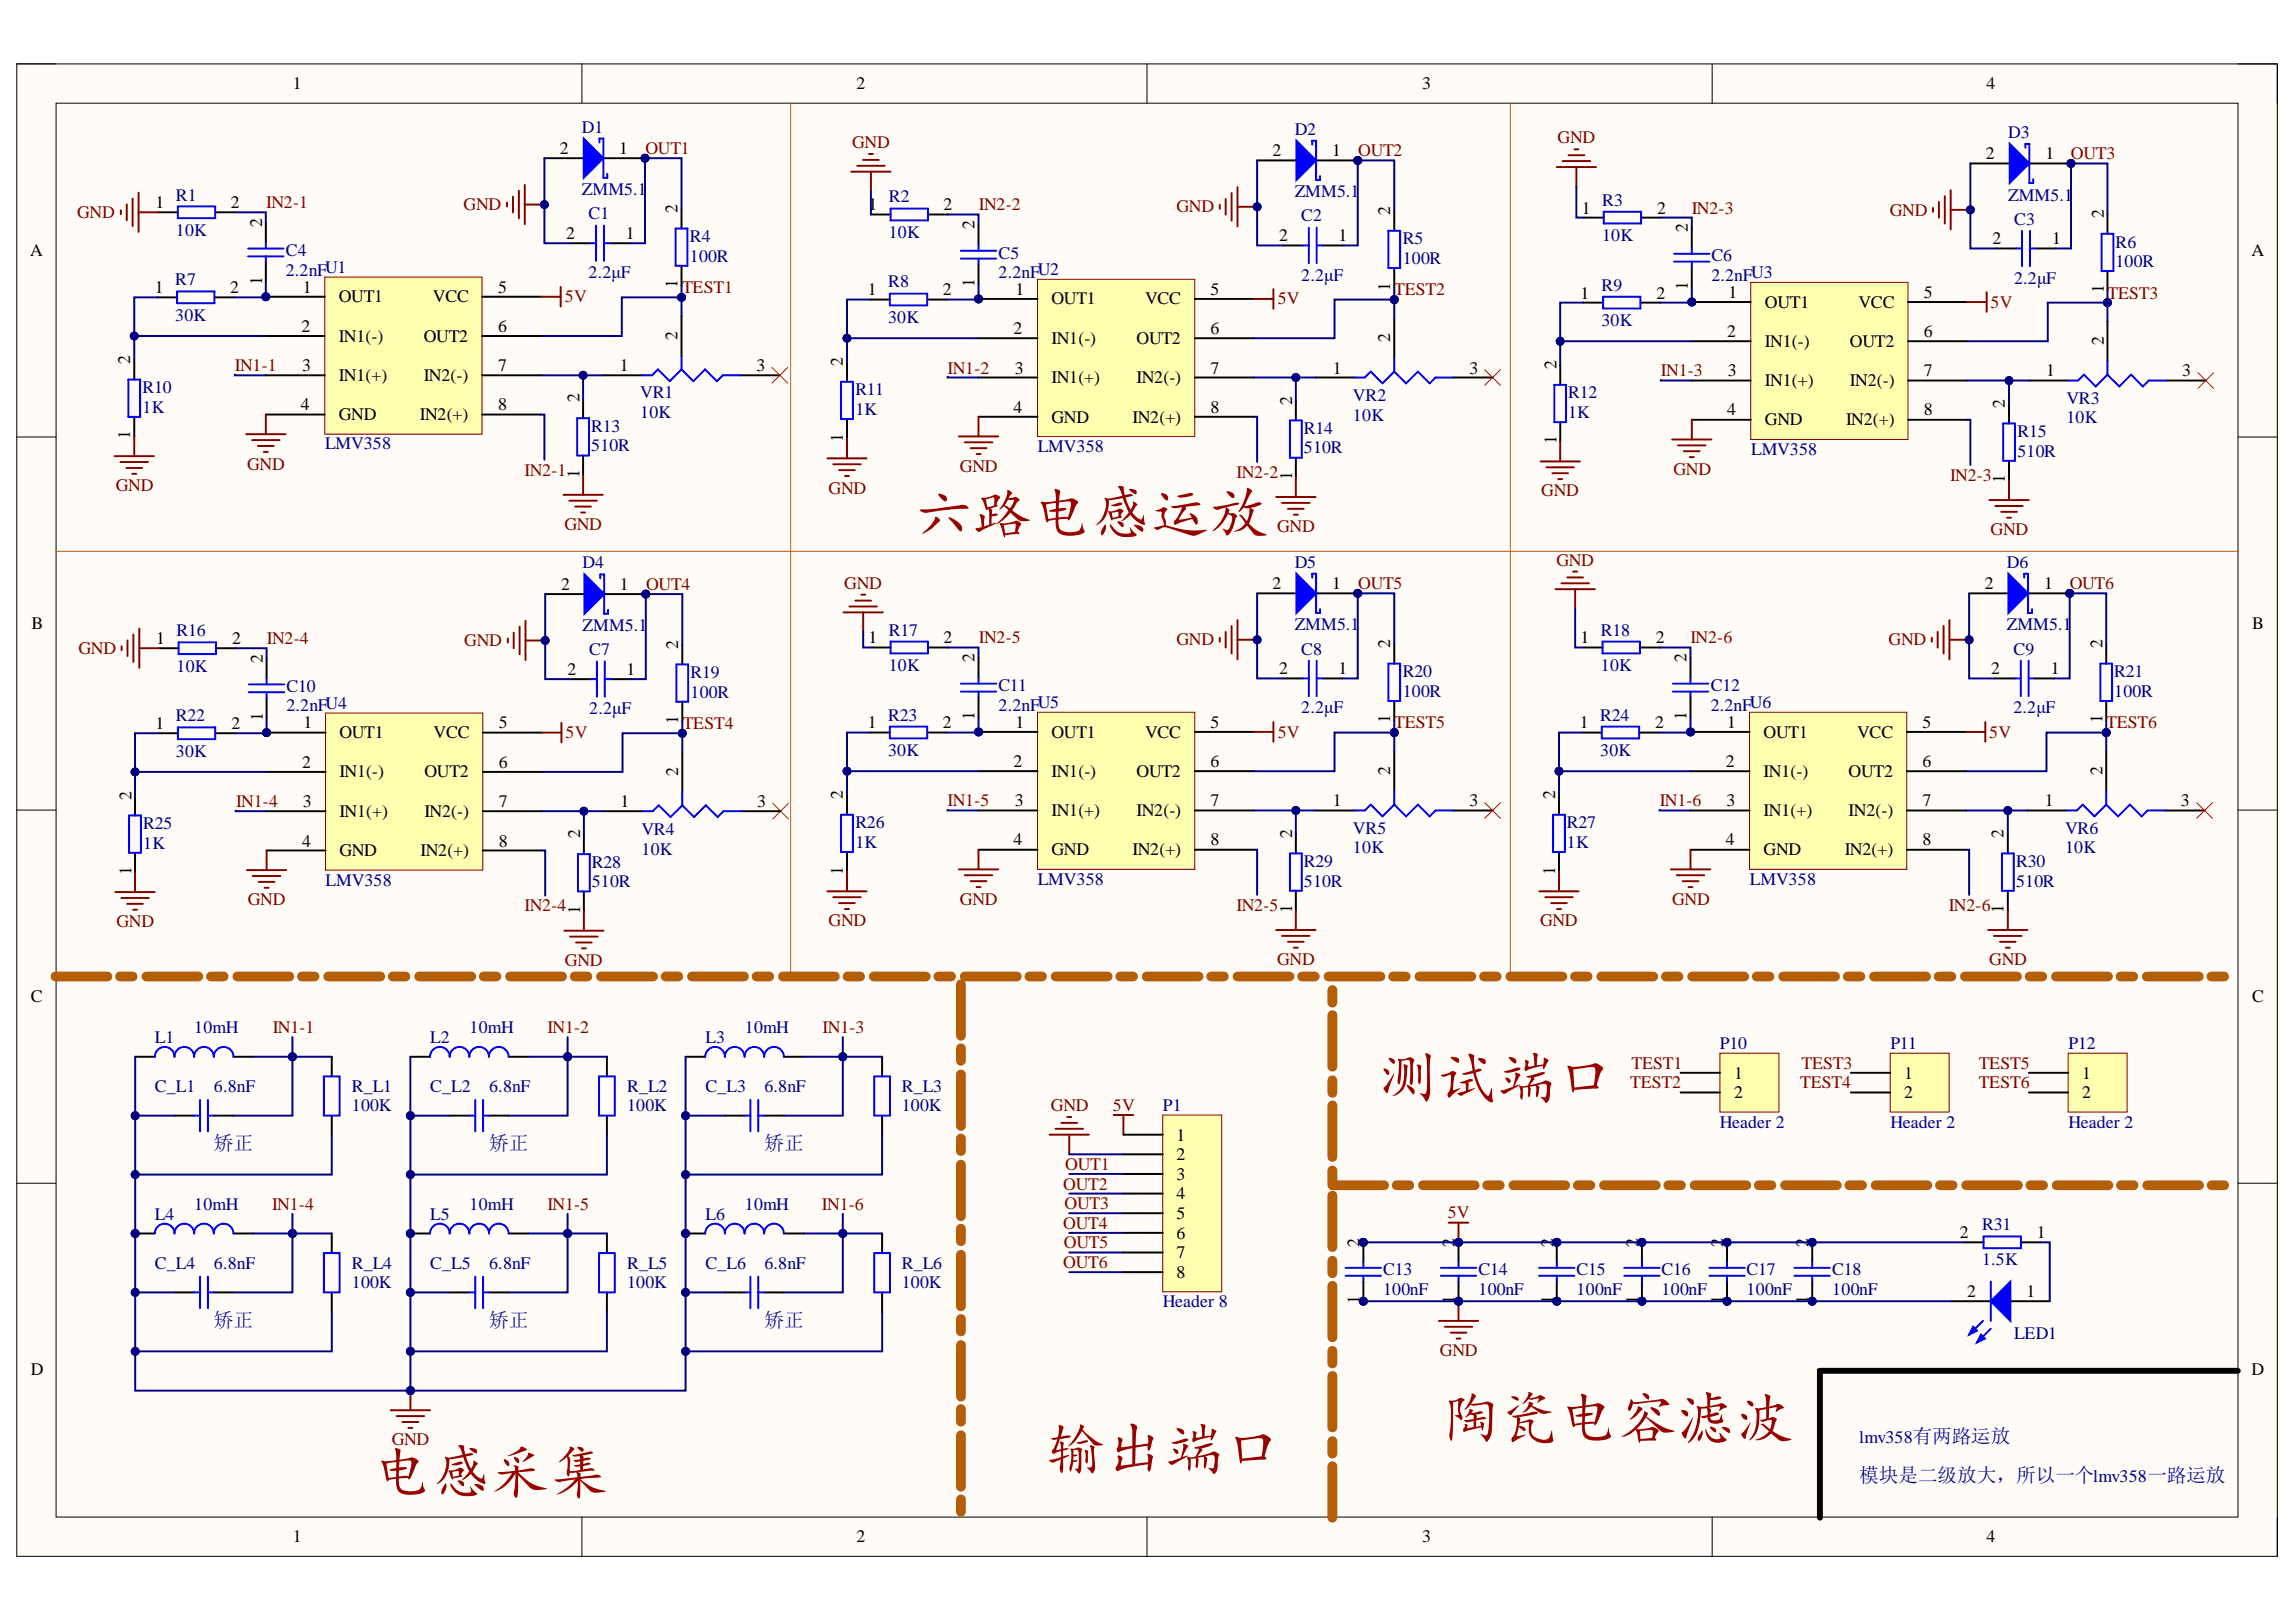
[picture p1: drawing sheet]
<svg xmlns="http://www.w3.org/2000/svg" width="297mm" height="210mm" viewBox="0 0 297 210" stroke-linecap="round" stroke-linejoin="round" font-family="sans-serif">
<defs><g id="words">
<g font-size="7.6" fill="#900">
<text x="118.3" y="69.2">六路电感运放</text>
<text x="178.3" y="142.2">测试端口</text>
<text x="135.4" y="190.2">输出端口</text>
<text x="186.4" y="186.3">陶瓷电容滤波</text>
<text x="48.2" y="193.3">电感采集</text>
</g>
<g font-size="2.5" fill="#000080">
<text x="27.7" y="148.8">矫正</text>
<text x="63.3" y="148.8">矫正</text>
<text x="98.9" y="148.8">矫正</text>
<text x="27.7" y="171.7">矫正</text>
<text x="63.3" y="171.7">矫正</text>
<text x="98.9" y="171.7">矫正</text>
<text x="240.5" y="191.7">模块是二级放大，所以一个lmv358一路运放</text>
</g>
<g font-size="2.3">
<text x="37.9" y="11.6">1</text>
<text x="110.8" y="11.6">2</text>
<text x="184" y="11.6">3</text>
<text x="257" y="11.6">4</text>
<text x="72.4" y="19.9">2</text>
<text x="80.1" y="19.9">1</text>
<text x="164.6" y="20.2">2</text>
<text x="172.3" y="20.2">1</text>
<text x="256.9" y="20.6">2</text>
<text x="264.6" y="20.6">1</text>
<text x="20.1" y="27">1</text>
<text x="29.9" y="27">2</text>
<text x="33.9" y="29.3" transform="rotate(-90 33.9 29.3)">2</text>
<text x="87.6" y="27.6" transform="rotate(-90 87.6 27.6)">2</text>
<text x="112.3" y="27.2">1</text>
<text x="122.1" y="27.2">2</text>
<text x="126.1" y="29.7" transform="rotate(-90 126.1 29.7)">2</text>
<text x="179.9" y="27.8" transform="rotate(-90 179.9 27.8)">2</text>
<text x="204.6" y="27.6">1</text>
<text x="214.4" y="27.6">2</text>
<text x="272.2" y="28.2" transform="rotate(-90 272.2 28.2)">2</text>
<text x="3.9" y="33.1">A</text>
<text x="73.3" y="30.9">2</text>
<text x="81" y="30.9">1</text>
<text x="165.5" y="31.2">2</text>
<text x="173.2" y="31.2">1</text>
<text x="218.4" y="30" transform="rotate(-90 218.4 30)">2</text>
<text x="257.8" y="31.6">2</text>
<text x="265.5" y="31.6">1</text>
<text x="291.3" y="33.1">A</text>
<text x="20.1" y="38">1</text>
<text x="29.8" y="38">2</text>
<text x="33.9" y="36.9" transform="rotate(-90 33.9 36.9)">1</text>
<text x="39.2" y="37.9">1</text>
<text x="43.8" y="39.1">OUT1</text>
<text x="56" y="39.1">VCC</text>
<text x="64.5" y="37.9">5</text>
<text x="87.6" y="37.3" transform="rotate(-90 87.6 37.3)">1</text>
<text x="112.3" y="38.2">1</text>
<text x="122" y="38.2">2</text>
<text x="126.1" y="37.1" transform="rotate(-90 126.1 37.1)">1</text>
<text x="131.4" y="38.1">1</text>
<text x="136" y="39.4">OUT1</text>
<text x="148.1" y="39.4">VCC</text>
<text x="156.6" y="38.1">5</text>
<text x="179.9" y="37.6" transform="rotate(-90 179.9 37.6)">1</text>
<text x="204.5" y="38.6">1</text>
<text x="214.3" y="38.6">2</text>
<text x="218.4" y="37.5" transform="rotate(-90 218.4 37.5)">1</text>
<text x="223.6" y="38.5">1</text>
<text x="228.3" y="39.8">OUT1</text>
<text x="240.4" y="39.8">VCC</text>
<text x="248.9" y="38.5">5</text>
<text x="272.2" y="38" transform="rotate(-90 272.2 38)">1</text>
<text x="16.8" y="47.1" transform="rotate(-90 16.8 47.1)">2</text>
<text x="39" y="42.9">2</text>
<text x="43.8" y="44.2">IN1(-)</text>
<text x="54.8" y="44.2">OUT2</text>
<text x="64.5" y="42.9">6</text>
<text x="87.6" y="44" transform="rotate(-90 87.6 44)">2</text>
<text x="109.1" y="47.3" transform="rotate(-90 109.1 47.3)">2</text>
<text x="131.1" y="43.2">2</text>
<text x="136" y="44.6">IN1(-)</text>
<text x="147" y="44.6">OUT2</text>
<text x="156.6" y="43.2">6</text>
<text x="179.9" y="44.3" transform="rotate(-90 179.9 44.3)">2</text>
<text x="201.3" y="47.8" transform="rotate(-90 201.3 47.8)">2</text>
<text x="223.4" y="43.6">2</text>
<text x="228.3" y="44.9">IN1(-)</text>
<text x="239.3" y="44.9">OUT2</text>
<text x="248.9" y="43.6">6</text>
<text x="272.2" y="44.6" transform="rotate(-90 272.2 44.6)">2</text>
<text x="38.9" y="53.1">4</text>
<text x="39.1" y="48">3</text>
<text x="43.8" y="49.3">IN1(+)</text>
<text x="54.8" y="49.3">IN2(-)</text>
<text x="64.5" y="48">7</text>
<text x="64.5" y="53.1">8</text>
<text x="75" y="52.1" transform="rotate(-90 75 52.1)">2</text>
<text x="80.2" y="48">1</text>
<text x="97.9" y="48">3</text>
<text x="131.1" y="53.4">4</text>
<text x="131.3" y="48.4">3</text>
<text x="136" y="49.6">IN1(+)</text>
<text x="147" y="49.6">IN2(-)</text>
<text x="156.6" y="48.4">7</text>
<text x="156.6" y="53.4">8</text>
<text x="167.2" y="52.4" transform="rotate(-90 167.2 52.4)">2</text>
<text x="172.4" y="48.4">1</text>
<text x="190.1" y="48.4">3</text>
<text x="223.4" y="53.8">4</text>
<text x="223.5" y="48.7">3</text>
<text x="228.3" y="50">IN1(+)</text>
<text x="239.3" y="50">IN2(-)</text>
<text x="248.9" y="48.7">7</text>
<text x="248.9" y="53.8">8</text>
<text x="259.4" y="52.8" transform="rotate(-90 259.4 52.8)">2</text>
<text x="264.7" y="48.7">1</text>
<text x="282.3" y="48.7">3</text>
<text x="16.8" y="56.8" transform="rotate(-90 16.8 56.8)">1</text>
<text x="43.8" y="54.4">GND</text>
<text x="54.3" y="54.4">IN2(+)</text>
<text x="109.1" y="57.1" transform="rotate(-90 109.1 57.1)">1</text>
<text x="136" y="54.7">GND</text>
<text x="146.5" y="54.7">IN2(+)</text>
<text x="201.3" y="57.5" transform="rotate(-90 201.3 57.5)">1</text>
<text x="228.3" y="55">GND</text>
<text x="238.8" y="55">IN2(+)</text>
<text x="75" y="61.9" transform="rotate(-90 75 61.9)">1</text>
<text x="167.2" y="62.1" transform="rotate(-90 167.2 62.1)">1</text>
<text x="259.4" y="62.6" transform="rotate(-90 259.4 62.6)">1</text>
<text x="72.6" y="76.3">2</text>
<text x="80.2" y="76.3">1</text>
<text x="164.6" y="76.3">2</text>
<text x="172.3" y="76.3">1</text>
<text x="256.8" y="76.3">2</text>
<text x="264.5" y="76.3">1</text>
<text x="4.1" y="81.4">B</text>
<text x="20.2" y="83.4">1</text>
<text x="30" y="83.4">2</text>
<text x="87.7" y="84" transform="rotate(-90 87.7 84)">2</text>
<text x="112.3" y="83.3">1</text>
<text x="122.1" y="83.3">2</text>
<text x="179.9" y="83.9" transform="rotate(-90 179.9 83.9)">2</text>
<text x="204.5" y="83.3">1</text>
<text x="214.2" y="83.3">2</text>
<text x="272" y="83.9" transform="rotate(-90 272 83.9)">2</text>
<text x="291.4" y="81.4">B</text>
<text x="34" y="85.8" transform="rotate(-90 34 85.8)">2</text>
<text x="73.4" y="87.3">2</text>
<text x="81" y="87.3">1</text>
<text x="126.1" y="85.6" transform="rotate(-90 126.1 85.6)">2</text>
<text x="165.5" y="87.2">2</text>
<text x="173.2" y="87.2">1</text>
<text x="218.2" y="85.6" transform="rotate(-90 218.2 85.6)">2</text>
<text x="257.6" y="87.2">2</text>
<text x="265.3" y="87.2">1</text>
<text x="20.1" y="94.3">1</text>
<text x="29.9" y="94.3">2</text>
<text x="34" y="93.3" transform="rotate(-90 34 93.3)">1</text>
<text x="39.3" y="94.3">1</text>
<text x="43.9" y="95.5">OUT1</text>
<text x="56.1" y="95.5">VCC</text>
<text x="64.6" y="94.3">5</text>
<text x="87.7" y="93.7" transform="rotate(-90 87.7 93.7)">1</text>
<text x="112.3" y="94.3">1</text>
<text x="122" y="94.3">2</text>
<text x="126.1" y="93.2" transform="rotate(-90 126.1 93.2)">1</text>
<text x="131.4" y="94.2">1</text>
<text x="136" y="95.4">OUT1</text>
<text x="148.1" y="95.4">VCC</text>
<text x="156.6" y="94.2">5</text>
<text x="179.9" y="93.6" transform="rotate(-90 179.9 93.6)">1</text>
<text x="204.4" y="94.3">1</text>
<text x="214.1" y="94.3">2</text>
<text x="218.2" y="93.2" transform="rotate(-90 218.2 93.2)">1</text>
<text x="223.4" y="94.2">1</text>
<text x="228.2" y="95.4">OUT1</text>
<text x="240.3" y="95.4">VCC</text>
<text x="248.7" y="94.2">5</text>
<text x="272" y="93.6" transform="rotate(-90 272 93.6)">1</text>
<text x="39.1" y="99.3">2</text>
<text x="43.9" y="100.6">IN1(-)</text>
<text x="54.9" y="100.6">OUT2</text>
<text x="64.6" y="99.3">6</text>
<text x="87.7" y="100.4" transform="rotate(-90 87.7 100.4)">2</text>
<text x="131.1" y="99.3">2</text>
<text x="136" y="100.5">IN1(-)</text>
<text x="147" y="100.5">OUT2</text>
<text x="156.6" y="99.3">6</text>
<text x="179.9" y="100.3" transform="rotate(-90 179.9 100.3)">2</text>
<text x="223.3" y="99.3">2</text>
<text x="228.2" y="100.5">IN1(-)</text>
<text x="239.2" y="100.5">OUT2</text>
<text x="248.7" y="99.3">6</text>
<text x="272" y="100.3" transform="rotate(-90 272 100.3)">2</text>
<text x="17" y="103.5" transform="rotate(-90 17 103.5)">2</text>
<text x="39.2" y="104.4">3</text>
<text x="43.9" y="105.7">IN1(+)</text>
<text x="54.9" y="105.7">IN2(-)</text>
<text x="64.6" y="104.4">7</text>
<text x="80.3" y="104.4">1</text>
<text x="98" y="104.4">3</text>
<text x="109.1" y="103.4" transform="rotate(-90 109.1 103.4)">2</text>
<text x="131.3" y="104.3">3</text>
<text x="136" y="105.6">IN1(+)</text>
<text x="147" y="105.6">IN2(-)</text>
<text x="156.6" y="104.3">7</text>
<text x="172.4" y="104.3">1</text>
<text x="190.1" y="104.3">3</text>
<text x="201.2" y="103.4" transform="rotate(-90 201.2 103.4)">2</text>
<text x="223.3" y="104.3">3</text>
<text x="228.2" y="105.6">IN1(+)</text>
<text x="239.2" y="105.6">IN2(-)</text>
<text x="248.7" y="104.3">7</text>
<text x="264.5" y="104.3">1</text>
<text x="282.1" y="104.3">3</text>
<text x="17" y="113.3" transform="rotate(-90 17 113.3)">1</text>
<text x="39.1" y="109.6">4</text>
<text x="43.9" y="110.8">GND</text>
<text x="54.4" y="110.8">IN2(+)</text>
<text x="64.6" y="109.6">8</text>
<text x="75" y="108.5" transform="rotate(-90 75 108.5)">2</text>
<text x="109.1" y="113.2" transform="rotate(-90 109.1 113.2)">1</text>
<text x="131.1" y="109.4">4</text>
<text x="136" y="110.7">GND</text>
<text x="146.5" y="110.7">IN2(+)</text>
<text x="156.6" y="109.4">8</text>
<text x="167.2" y="108.4" transform="rotate(-90 167.2 108.4)">2</text>
<text x="201.2" y="113.2" transform="rotate(-90 201.2 113.2)">1</text>
<text x="223.3" y="109.4">4</text>
<text x="228.2" y="110.7">GND</text>
<text x="238.7" y="110.7">IN2(+)</text>
<text x="248.7" y="109.4">8</text>
<text x="259.2" y="108.4" transform="rotate(-90 259.2 108.4)">2</text>
<text x="75" y="118.3" transform="rotate(-90 75 118.3)">1</text>
<text x="167.2" y="118.2" transform="rotate(-90 167.2 118.2)">1</text>
<text x="259.2" y="118.2" transform="rotate(-90 259.2 118.2)">1</text>
<text x="4" y="129.7">C</text>
<text x="291.4" y="129.7">C</text>
<text x="224.4" y="139.6">1</text>
<text x="224.4" y="142.1">2</text>
<text x="246.4" y="139.6">1</text>
<text x="246.4" y="142.1">2</text>
<text x="269.4" y="139.6">1</text>
<text x="269.4" y="142.1">2</text>
<text x="152.2" y="147.6">1</text>
<text x="152.2" y="150.2">2</text>
<text x="152.2" y="152.7">3</text>
<text x="152.2" y="155.2">4</text>
<text x="152.2" y="157.8">5</text>
<text x="152.2" y="160.3">6</text>
<text x="175.9" y="161.3" transform="rotate(-90 175.9 161.3)">2</text>
<text x="188.2" y="161.3" transform="rotate(-90 188.2 161.3)">2</text>
<text x="200.9" y="161.3" transform="rotate(-90 200.9 161.3)">2</text>
<text x="211.9" y="161.3" transform="rotate(-90 211.9 161.3)">2</text>
<text x="222.9" y="161.3" transform="rotate(-90 222.9 161.3)">2</text>
<text x="233.9" y="161.3" transform="rotate(-90 233.9 161.3)">2</text>
<text x="253.5" y="160.2">2</text>
<text x="263.5" y="160.2">1</text>
<text x="152.2" y="162.8">7</text>
<text x="152.2" y="165.4">8</text>
<text x="254.5" y="167.8">2</text>
<text x="262.2" y="167.8">1</text>
<text x="175.9" y="168.8" transform="rotate(-90 175.9 168.8)">1</text>
<text x="188.2" y="168.8" transform="rotate(-90 188.2 168.8)">1</text>
<text x="200.9" y="168.8" transform="rotate(-90 200.9 168.8)">1</text>
<text x="211.9" y="168.8" transform="rotate(-90 211.9 168.8)">1</text>
<text x="222.9" y="168.8" transform="rotate(-90 222.9 168.8)">1</text>
<text x="233.9" y="168.8" transform="rotate(-90 233.9 168.8)">1</text>
<text x="4" y="178">D</text>
<text x="291.3" y="178">D</text>
<text x="37.9" y="199.6">1</text>
<text x="110.8" y="199.6">2</text>
<text x="184" y="199.6">3</text>
<text x="257" y="199.6">4</text>
</g>
<g font-size="2.3" fill="#000080">
<text x="75.3" y="17.2">D1</text>
<text x="167.5" y="17.4">D2</text>
<text x="259.8" y="17.8">D3</text>
<text x="22.8" y="26">R1</text>
<text x="75.3" y="25.3">ZMM5.1</text>
<text x="76.1" y="28.4">C1</text>
<text x="115" y="26.2">R2</text>
<text x="167.5" y="25.5">ZMM5.1</text>
<text x="168.4" y="28.7">C2</text>
<text x="207.3" y="26.6">R3</text>
<text x="259.8" y="26">ZMM5.1</text>
<text x="260.6" y="29.1">C3</text>
<text x="22.8" y="30.5">10K</text>
<text x="37" y="33.1">C4</text>
<text x="37" y="35.7">2.2nFU1</text>
<text x="89.3" y="31.4">R4</text>
<text x="89.3" y="33.9">100R</text>
<text x="115" y="30.8">10K</text>
<text x="129.2" y="33.5">C5</text>
<text x="181.5" y="31.6">R5</text>
<text x="181.5" y="34.2">100R</text>
<text x="207.3" y="31.2">10K</text>
<text x="221.4" y="33.8">C6</text>
<text x="273.7" y="32">R6</text>
<text x="273.7" y="34.6">100R</text>
<text x="22.7" y="36.9">R7</text>
<text x="22.7" y="41.5">30K</text>
<text x="76.1" y="36">2.2μF</text>
<text x="114.9" y="37.2">R8</text>
<text x="114.9" y="41.8">30K</text>
<text x="129.2" y="36">2.2nFU2</text>
<text x="168.4" y="36.4">2.2μF</text>
<text x="207.2" y="37.6">R9</text>
<text x="221.4" y="36.4">2.2nFU3</text>
<text x="260.6" y="36.7">2.2μF</text>
<text x="207.2" y="42.2">30K</text>
<text x="18.4" y="50.9">R10</text>
<text x="18.4" y="53.4">1K</text>
<text x="82.8" y="51.6">VR1</text>
<text x="110.7" y="51.1">R11</text>
<text x="110.7" y="53.7">1K</text>
<text x="175" y="51.9">VR2</text>
<text x="202.9" y="51.6">R12</text>
<text x="267.3" y="52.2">VR3</text>
<text x="42" y="58.2">LMV358</text>
<text x="76.5" y="55.9">R13</text>
<text x="76.5" y="58.4">510R</text>
<text x="82.8" y="54.1">10K</text>
<text x="134.3" y="58.5">LMV358</text>
<text x="168.7" y="56.1">R14</text>
<text x="168.7" y="58.7">510R</text>
<text x="175" y="54.4">10K</text>
<text x="202.9" y="54.1">1K</text>
<text x="226.6" y="58.9">LMV358</text>
<text x="261" y="56.6">R15</text>
<text x="261" y="59.1">510R</text>
<text x="267.3" y="54.8">10K</text>
<text x="75.4" y="73.6">D4</text>
<text x="167.5" y="73.5">D5</text>
<text x="259.6" y="73.5">D6</text>
<text x="22.8" y="82.3">R16</text>
<text x="75.4" y="81.7">ZMM5.1</text>
<text x="115" y="82.3">R17</text>
<text x="167.5" y="81.6">ZMM5.1</text>
<text x="207.1" y="82.3">R18</text>
<text x="259.6" y="81.6">ZMM5.1</text>
<text x="22.8" y="86.9">10K</text>
<text x="37.1" y="89.5">C10</text>
<text x="76.2" y="84.8">C7</text>
<text x="89.3" y="87.8">R19</text>
<text x="115" y="86.8">10K</text>
<text x="129.2" y="89.4">C11</text>
<text x="168.4" y="84.7">C8</text>
<text x="181.5" y="87.7">R20</text>
<text x="207.1" y="86.8">10K</text>
<text x="221.3" y="89.4">C12</text>
<text x="260.5" y="84.7">C9</text>
<text x="273.5" y="87.7">R21</text>
<text x="22.8" y="93.3">R22</text>
<text x="37.1" y="92.1">2.2nFU4</text>
<text x="76.2" y="92.4">2.2μF</text>
<text x="89.3" y="90.3">100R</text>
<text x="114.9" y="93.3">R23</text>
<text x="129.2" y="92">2.2nFU5</text>
<text x="168.4" y="92.3">2.2μF</text>
<text x="181.5" y="90.2">100R</text>
<text x="207" y="93.3">R24</text>
<text x="221.3" y="92">2.2nFU6</text>
<text x="260.5" y="92.3">2.2μF</text>
<text x="273.5" y="90.2">100R</text>
<text x="22.8" y="97.9">30K</text>
<text x="114.9" y="97.8">30K</text>
<text x="207" y="97.8">30K</text>
<text x="18.5" y="107.3">R25</text>
<text x="110.7" y="107.2">R26</text>
<text x="175" y="107.9">VR5</text>
<text x="202.7" y="107.2">R27</text>
<text x="267.2" y="107.9">VR6</text>
<text x="18.5" y="109.8">1K</text>
<text x="76.6" y="112.3">R28</text>
<text x="83" y="108">VR4</text>
<text x="83" y="110.6">10K</text>
<text x="110.7" y="109.7">1K</text>
<text x="168.7" y="112.2">R29</text>
<text x="175" y="110.4">10K</text>
<text x="202.7" y="109.7">1K</text>
<text x="260.8" y="112.2">R30</text>
<text x="267.2" y="110.4">10K</text>
<text x="42.1" y="114.6">LMV358</text>
<text x="76.6" y="114.8">510R</text>
<text x="134.3" y="114.6">LMV358</text>
<text x="168.7" y="114.7">510R</text>
<text x="226.4" y="114.6">LMV358</text>
<text x="260.8" y="114.7">510R</text>
<text x="20.1" y="134.9">L1</text>
<text x="25.1" y="133.7">10mH</text>
<text x="55.7" y="134.9">L2</text>
<text x="60.7" y="133.7">10mH</text>
<text x="91.3" y="134.9">L3</text>
<text x="96.4" y="133.7">10mH</text>
<text x="222.5" y="135.8">P10</text>
<text x="244.6" y="135.8">P11</text>
<text x="267.6" y="135.8">P12</text>
<text x="20.1" y="141.3">C_L1</text>
<text x="27.7" y="141.3">6.8nF</text>
<text x="45.5" y="143.8">100K</text>
<text x="45.5" y="141.3">R_L1</text>
<text x="55.7" y="141.3">C_L2</text>
<text x="63.3" y="141.3">6.8nF</text>
<text x="81.1" y="143.8">100K</text>
<text x="81.1" y="141.3">R_L2</text>
<text x="91.3" y="141.3">C_L3</text>
<text x="98.9" y="141.3">6.8nF</text>
<text x="116.7" y="143.8">100K</text>
<text x="116.7" y="141.3">R_L3</text>
<text x="150.4" y="143.8">P1</text>
<text x="222.5" y="145.9">Header 2</text>
<text x="244.6" y="145.9">Header 2</text>
<text x="267.6" y="145.9">Header 2</text>
<text x="20.1" y="157.8">L4</text>
<text x="25.1" y="156.6">10mH</text>
<text x="55.7" y="157.8">L5</text>
<text x="60.7" y="156.6">10mH</text>
<text x="91.3" y="157.8">L6</text>
<text x="96.4" y="156.6">10mH</text>
<text x="256.4" y="159.2">R31</text>
<text x="20.1" y="164.2">C_L4</text>
<text x="27.7" y="164.2">6.8nF</text>
<text x="45.5" y="166.7">100K</text>
<text x="45.5" y="164.2">R_L4</text>
<text x="55.7" y="164.2">C_L5</text>
<text x="63.3" y="164.2">6.8nF</text>
<text x="81.1" y="166.7">100K</text>
<text x="81.1" y="164.2">R_L5</text>
<text x="91.3" y="164.2">C_L6</text>
<text x="98.9" y="164.2">6.8nF</text>
<text x="116.7" y="166.7">100K</text>
<text x="116.7" y="164.2">R_L6</text>
<text x="178.9" y="165">C13</text>
<text x="178.9" y="167.6">100nF</text>
<text x="191.3" y="165">C14</text>
<text x="191.3" y="167.6">100nF</text>
<text x="204" y="165">C15</text>
<text x="204" y="167.6">100nF</text>
<text x="215" y="165">C16</text>
<text x="215" y="167.6">100nF</text>
<text x="226" y="165">C17</text>
<text x="226" y="167.6">100nF</text>
<text x="237.1" y="165">C18</text>
<text x="237.1" y="167.6">100nF</text>
<text x="256.4" y="163.8">1.5K</text>
<text x="150.4" y="169.2">Header 8</text>
<text x="260.6" y="173.2">LED1</text>
<text x="240.5" y="186.8">lmv358有两路运放</text>
</g>
<g font-size="2.3" fill="#800000">
<text x="83.5" y="19.9">OUT1</text>
<text x="110.2" y="19.2">GND</text>
<text x="175.7" y="20.2">OUT2</text>
<text x="201.5" y="18.5">GND</text>
<text x="267.9" y="20.6">OUT3</text>
<text x="10" y="28.2">GND</text>
<text x="34.4" y="27">IN2-1</text>
<text x="60" y="27.2">GND</text>
<text x="126.6" y="27.2">IN2-2</text>
<text x="152.2" y="27.5">GND</text>
<text x="218.9" y="27.6">IN2-3</text>
<text x="244.5" y="27.9">GND</text>
<text x="73.1" y="39.1">5V</text>
<text x="88.2" y="38">TEST1</text>
<text x="165.3" y="39.4">5V</text>
<text x="180.4" y="38.2">TEST2</text>
<text x="257.5" y="39.8">5V</text>
<text x="272.7" y="38.6">TEST3</text>
<text x="30.4" y="48">IN1-1</text>
<text x="122.6" y="48.4">IN1-2</text>
<text x="214.9" y="48.7">IN1-3</text>
<text x="15" y="63.6">GND</text>
<text x="32" y="60.8">GND</text>
<text x="67.8" y="61.5">IN2-1</text>
<text x="107.2" y="63.9">GND</text>
<text x="124.2" y="61">GND</text>
<text x="160" y="61.8">IN2-2</text>
<text x="199.4" y="64.3">GND</text>
<text x="216.5" y="61.5">GND</text>
<text x="252.3" y="62.2">IN2-3</text>
<text x="73" y="68.6">GND</text>
<text x="165.2" y="68.9">GND</text>
<text x="257.5" y="69.2">GND</text>
<text x="83.6" y="76.3">OUT4</text>
<text x="109.2" y="76.2">GND</text>
<text x="175.7" y="76.3">OUT5</text>
<text x="201.3" y="73.2">GND</text>
<text x="267.8" y="76.3">OUT6</text>
<text x="34.5" y="83.4">IN2-4</text>
<text x="60.1" y="83.6">GND</text>
<text x="126.6" y="83.3">IN2-5</text>
<text x="152.2" y="83.5">GND</text>
<text x="218.7" y="83.3">IN2-6</text>
<text x="244.3" y="83.5">GND</text>
<text x="10.2" y="84.6">GND</text>
<text x="73.2" y="95.5">5V</text>
<text x="88.3" y="94.3">TEST4</text>
<text x="165.3" y="95.4">5V</text>
<text x="180.4" y="94.3">TEST5</text>
<text x="257.4" y="95.4">5V</text>
<text x="272.5" y="94.3">TEST6</text>
<text x="30.5" y="104.4">IN1-4</text>
<text x="122.6" y="104.3">IN1-5</text>
<text x="214.7" y="104.3">IN1-6</text>
<text x="15.1" y="120">GND</text>
<text x="32.1" y="117.2">GND</text>
<text x="67.8" y="117.9">IN2-4</text>
<text x="107.2" y="119.9">GND</text>
<text x="124.2" y="117.1">GND</text>
<text x="160" y="117.9">IN2-5</text>
<text x="199.2" y="119.9">GND</text>
<text x="216.3" y="117.1">GND</text>
<text x="252.1" y="117.9">IN2-6</text>
<text x="73.1" y="125">GND</text>
<text x="165.2" y="124.9">GND</text>
<text x="257.4" y="124.9">GND</text>
<text x="35.3" y="133.7">IN1-1</text>
<text x="70.8" y="133.7">IN1-2</text>
<text x="106.4" y="133.7">IN1-3</text>
<text x="136" y="143.8">GND</text>
<text x="144" y="143.8">5V</text>
<text x="210.9" y="140.9">TEST2</text>
<text x="211.1" y="138.3">TEST1</text>
<text x="232.9" y="140.9">TEST4</text>
<text x="233.1" y="138.3">TEST3</text>
<text x="256" y="138.3">TEST5</text>
<text x="256" y="140.9">TEST6</text>
<text x="137.6" y="154">OUT2</text>
<text x="137.8" y="151.4">OUT1</text>
<text x="35.2" y="156.6">IN1-4</text>
<text x="70.8" y="156.6">IN1-5</text>
<text x="106.3" y="156.6">IN1-6</text>
<text x="137.6" y="159">OUT4</text>
<text x="137.6" y="161.6">OUT5</text>
<text x="137.7" y="156.5">OUT3</text>
<text x="187.3" y="157.7">5V</text>
<text x="137.6" y="164.1">OUT6</text>
<text x="186.3" y="175.5">GND</text>
<text x="50.7" y="187">GND</text>
</g>
</g></defs>
<path d="M2.2 8.3h292.4v193.1h-292.4z" fill-rule="evenodd" fill="#fffcf8"/>
<path d="M2.2 8.3h292.4v193.1h-292.4z" fill="none" stroke="#000" stroke-width=".13"/>
<path d="M7.3 13.4h282.2v182.9h-282.2z" fill-rule="evenodd" fill="#fffcf8"/>
<g fill="none" stroke="#000" stroke-width=".13">
<path d="M2.2 8.3h5.1M7.3 13.4h282.2v182.9h-282.2zM75.3 8.3v5M148.4 8.3v5M221.5 8.3v5.1M289.5 8.3h5.1v5.1M2.2 56.6h5.1M289.5 56.6h5.1M2.2 104.8h5.1M289.5 104.8h5.1M2.2 153.1h5.1M289.5 153.1h5.1"/>
<path d="M75.3 196.3v5.1M148.4 196.3v5.1M221.5 196.3v5.1M294.6 196.3v5.1"/>
</g>
<path d="M17.5 136.8h2.5M30.2 136.8h2.5" fill="none" stroke="#000" stroke-width=".25"/>
<path d="M20 136.8a1.27 1.27 0 0 1 1.3-1.3 1.27 1.27 0 0 1 1.3 1.3 1.27 1.27 0 0 1 1.2-1.3 1.27 1.27 0 0 1 1.3 1.3 1.27 1.27 0 0 1 1.3-1.3 1.27 1.27 0 0 1 1.3 1.3 1.27 1.27 0 0 1 1.2-1.3 1.27 1.27 0 0 1 1.3 1.3" fill="none" stroke="#00f" stroke-width=".25"/>
<circle cx="17.5" cy="159.6" r=".51" fill="#000080"/>
<circle cx="17.5" cy="159.6" r=".51" fill="none" stroke="#000080" stroke-width=".13"/>
<path d="M17.5 159.6h2.5" fill="none" stroke="#000" stroke-width=".25"/>
<circle cx="17.5" cy="159.6" r=".51" fill="#000080"/>
<circle cx="17.5" cy="159.6" r=".51" fill="none" stroke="#000080" stroke-width=".13"/>
<path d="M53.1 136.8h2.5M65.8 136.8h2.5M30.2 159.6h2.5" fill="none" stroke="#000" stroke-width=".25"/>
<path d="M55.6 136.8a1.27 1.27 0 0 1 1.3-1.3 1.27 1.27 0 0 1 1.3 1.3 1.27 1.27 0 0 1 1.2-1.3 1.27 1.27 0 0 1 1.3 1.3 1.27 1.27 0 0 1 1.3-1.3 1.27 1.27 0 0 1 1.3 1.3 1.27 1.27 0 0 1 1.2-1.3 1.27 1.27 0 0 1 1.3 1.3M20 159.6a1.27 1.27 0 0 1 1.3-1.2 1.27 1.27 0 0 1 1.3 1.2 1.27 1.27 0 0 1 1.2-1.2 1.27 1.27 0 0 1 1.3 1.2 1.27 1.27 0 0 1 1.3-1.2 1.27 1.27 0 0 1 1.3 1.2 1.27 1.27 0 0 1 1.2-1.2 1.27 1.27 0 0 1 1.3 1.2" fill="none" stroke="#00f" stroke-width=".25"/>
<circle cx="53.1" cy="159.6" r=".51" fill="#000080"/>
<circle cx="53.1" cy="159.6" r=".51" fill="none" stroke="#000080" stroke-width=".13"/>
<path d="M53.1 159.6h2.5" fill="none" stroke="#000" stroke-width=".25"/>
<circle cx="53.1" cy="159.6" r=".51" fill="#000080"/>
<circle cx="53.1" cy="159.6" r=".51" fill="none" stroke="#000080" stroke-width=".13"/>
<path d="M88.7 136.8h2.5M101.4 136.8h2.5M65.8 159.6h2.5" fill="none" stroke="#000" stroke-width=".25"/>
<path d="M91.2 136.8a1.27 1.27 0 0 1 1.3-1.3 1.27 1.27 0 0 1 1.3 1.3 1.27 1.27 0 0 1 1.3-1.3 1.27 1.27 0 0 1 1.2 1.3 1.27 1.27 0 0 1 1.3-1.3 1.27 1.27 0 0 1 1.3 1.3 1.27 1.27 0 0 1 1.2-1.3 1.27 1.27 0 0 1 1.3 1.3M55.6 159.6a1.27 1.27 0 0 1 1.3-1.2 1.27 1.27 0 0 1 1.3 1.2 1.27 1.27 0 0 1 1.2-1.2 1.27 1.27 0 0 1 1.3 1.2 1.27 1.27 0 0 1 1.3-1.2 1.27 1.27 0 0 1 1.3 1.2 1.27 1.27 0 0 1 1.2-1.2 1.27 1.27 0 0 1 1.3 1.2" fill="none" stroke="#00f" stroke-width=".25"/>
<circle cx="88.7" cy="159.6" r=".51" fill="#000080"/>
<circle cx="88.7" cy="159.6" r=".51" fill="none" stroke="#000080" stroke-width=".13"/>
<path d="M88.7 159.6h2.5" fill="none" stroke="#000" stroke-width=".25"/>
<circle cx="88.7" cy="159.6" r=".51" fill="#000080"/>
<circle cx="88.7" cy="159.6" r=".51" fill="none" stroke="#000080" stroke-width=".13"/>
<g fill="none" stroke="#000" stroke-width=".25">
<path d="M42.9 136.8v2.5M78.5 136.8v2.5M114.1 136.8v2.5M22.6 144.4h2.5M27.7 144.4h2.5M42.9 144.4v2.5M42.9 159.6v2.6M58.2 144.4h2.5M63.3 144.4h2.5M78.5 144.4v2.5M78.5 159.6v2.6M93.8 144.4h2.5"/>
<path d="M98.9 144.4h2.5M101.4 159.6h2.5M114.1 144.4v2.5M114.1 159.6v2.6M22.6 167.3h2.5M27.7 167.3h2.5M42.9 167.3v2.5M58.2 167.3h2.5M63.3 167.3h2.5M78.5 167.3v2.5M93.8 167.3h2.5M98.9 167.3h2.5"/>
<path d="M114.1 167.3v2.5"/>
</g>
<g fill="none" stroke="#00f" stroke-width=".25">
<path d="M41.9 139.3h2v5.1h-2zM77.5 139.3h2v5.1h-2zM113.1 139.3h2v5.1h-2zM25.1 144.4h.8M25.9 142.3v4.1M26.9 142.3v4.1M26.9 144.4h.8M60.7 144.4h.8M61.5 142.3v4.1M62.5 144.4h.8M62.5 142.3v4.1M91.2 159.6a1.27 1.27 0 0 1 1.3-1.2 1.27 1.27 0 0 1 1.3 1.2 1.27 1.27 0 0 1 1.3-1.2 1.27 1.27 0 0 1 1.2 1.2 1.27 1.27 0 0 1 1.3-1.2 1.27 1.27 0 0 1 1.3 1.2 1.27 1.27 0 0 1 1.2-1.2 1.27 1.27 0 0 1 1.3 1.2"/>
<path d="M96.3 144.4h.8M97.1 142.3v4.1M98.1 144.4h.8M98.1 142.3v4.1M25.1 167.3h.8M25.9 165.2v4.1M26.9 165.2v4.1M26.9 167.3h.8M41.9 162.2h2v5.1h-2zM60.7 167.3h.8M61.5 165.2v4.1M62.5 167.3h.8"/>
<path d="M62.5 165.2v4.1M77.5 162.2h2v5.1h-2zM96.3 167.3h.8M97.1 165.2v4.1M98.1 167.3h.8M98.1 165.2v4.1M113.1 162.2h2v5.1h-2z"/>
</g>
<path d="M53.1 180v2.5M50.5 182.5h5.1M51.3 183.3h3.6M52.1 184h2M52.8 184.8h.6" fill="none" stroke="#800000" stroke-width=".25"/>
<circle cx="53.1" cy="180" r=".51" fill="#000080"/>
<circle cx="53.1" cy="180" r=".51" fill="none" stroke="#000080" stroke-width=".13"/>
<path d="M135.8 146.8h5.1M136.6 146.1h3.5M137.3 145.3h2M138.1 144.5h.5M138.3 146.8v2.6M144.1 144.3h2.5M145.3 144.3v2.5" fill="none" stroke="#800000" stroke-width=".25"/>
<circle cx="34.4" cy="38.4" r=".51" fill="#000080"/>
<circle cx="34.4" cy="38.4" r=".51" fill="none" stroke="#000080" stroke-width=".13"/>
<path d="M42 35.9h20.4v20.3h-20.4z" fill-rule="evenodd" fill="#ffffb0"/>
<path d="M42 35.9h20.4v20.3h-20.4z" fill="none" stroke="#800000" stroke-width=".13"/>
<path d="M34.4 38.4h7.6" fill="none" stroke="#000" stroke-width=".25"/>
<circle cx="34.4" cy="38.4" r=".51" fill="#000080"/>
<circle cx="34.4" cy="38.4" r=".51" fill="none" stroke="#000080" stroke-width=".13"/>
<g fill="none" stroke="#000" stroke-width=".25">
<path d="M20.4 38.5h2.5M20.5 27.5h2.5M27.7 38.5h2.6M27.8 27.5h2.6M34.4 28.9v2.5M34.4 33.9v2.6M62.4 38.4h7.6M70.4 20.5h5.1M73.8 31.5h2.6M78.1 20.5h5M78.9 31.5h2.5M88.2 27v2.6"/>
<path d="M88.2 34.4v2.5M17.4 46.6v2.5M17.4 53.9v2.6M34.4 43.5h7.6M34.4 48.6h7.6M34.4 53.6h7.6M62.4 43.5h7.6M62.4 48.6h7.6M62.4 53.6h7.6M75.4 51.6v2.5M75.4 59v2.5M78 48.6h5.1"/>
<path d="M88.2 40.9v5.1M95.8 48.6h5.1"/>
</g>
<g fill="none" stroke="#00f" stroke-width=".25">
<path d="M22.9 37.7h4.8v1.5h-4.8zM23 26.7h4.8v1.5h-4.8zM32.1 32.2h4.6M32.1 33.2h4.6M34.4 31.4v.8M34.4 33.2v.7M76.4 31.5h.7M77.1 29.2v4.6M78.1 31.5h.8M78.1 29.2v4.6M87.4 29.6h1.5v4.8h-1.5zM16.6 49.1h1.5v4.8h-1.5z"/>
<path d="M74.7 54.1h1.5v4.9h-1.5zM88.2 46v1.8M88.2 47.8l-1.6 1.5-1.5-1.5-.7 .8h-1.3M88.2 47.8l1.5 1.5 1.5-1.5 1.5 1.5 .8-.7h2.3"/>
</g>
<g fill="none" stroke="#800000" stroke-width=".25">
<path d="M15.6 27.2v.5M16.4 26.5v2M17.2 25.7v3.6M17.9 24.9v5.1M17.9 27.5h2.6M70 38.4h2.5M72.5 37.1v2.6M14.8 59h5.1M15.6 59.8h3.5M17.4 56.5v2.5M31.8 56.2h5.1M32.6 57h3.6"/>
<path d="M33.4 57.7h2M34.1 58.5h.5M34.4 53.6v2.6M16.3 60.6h2.1M17.1 61.3h.5"/>
</g>
<path d="M75.5 17.9l2.6 2.6-2.6 2.5z" fill="#00f"/>
<path d="M75.5 17.9l2.6 2.6-2.6 2.5zM77.6 18.4v-.5h.5v5.1h.5v-.5" fill="none" stroke="#00f" stroke-width=".25"/>
<path d="M65.6 26.2v.5M66.4 25.5v2M67.1 24.7v3.6M67.9 23.9v5.1M67.9 26.5h2.5" fill="none" stroke="#800000" stroke-width=".25"/>
<circle cx="70.4" cy="26.5" r=".51" fill="#000080"/>
<circle cx="70.4" cy="26.5" r=".51" fill="none" stroke="#000080" stroke-width=".13"/>
<path d="M72.9 64h5.1M73.7 64.8h3.5M74.4 65.6h2.1M75.2 66.3h.5M75.4 61.5v2.5" fill="none" stroke="#800000" stroke-width=".25"/>
<circle cx="126.6" cy="38.7" r=".51" fill="#000080"/>
<circle cx="126.6" cy="38.7" r=".51" fill="none" stroke="#000080" stroke-width=".13"/>
<path d="M134.2 36.1h20.4v20.4h-20.4z" fill-rule="evenodd" fill="#ffffb0"/>
<path d="M134.2 36.1h20.4v20.4h-20.4z" fill="none" stroke="#800000" stroke-width=".13"/>
<path d="M126.6 38.7h7.6" fill="none" stroke="#000" stroke-width=".25"/>
<circle cx="126.6" cy="38.7" r=".51" fill="#000080"/>
<circle cx="126.6" cy="38.7" r=".51" fill="none" stroke="#000080" stroke-width=".13"/>
<g fill="none" stroke="#000" stroke-width=".25">
<path d="M112.6 38.8h2.5M112.7 27.8h2.5M120 38.8h2.5M120 27.8h2.6M126.6 29.1v2.6M126.6 34.2v2.6M154.6 38.7h7.6M162.6 20.8h5.1M166 31.8h2.6M170.3 20.8h5.1M171.1 31.8h2.6M180.4 27.3v2.6"/>
<path d="M180.4 34.7v2.5M109.6 46.9v2.5M109.6 54.2v2.6M126.6 43.8h7.6M126.6 48.9h7.6M126.6 53.9h7.6M154.6 43.8h7.6M154.6 48.9h7.6M154.6 53.9h7.6M167.6 51.9v2.5M167.6 59.2v2.6M170.2 48.9h5.1"/>
<path d="M180.4 41.2v5.1M188 48.9h5.1"/>
</g>
<g fill="none" stroke="#00f" stroke-width=".25">
<path d="M115.1 38h4.9v1.5h-4.9zM115.2 27h4.8v1.5h-4.8zM124.3 32.4h4.6M124.3 33.5h4.6M126.6 31.7v.7M126.6 33.5v.7M168.6 31.8h.7M169.3 29.5v4.6M170.3 31.8h.8M170.3 29.5v4.6M179.6 29.9h1.5v4.8h-1.5zM108.8 49.4h1.5v4.8h-1.5z"/>
<path d="M166.9 54.4h1.5v4.8h-1.5zM180.4 46.3v1.8M180.4 48.1l-1.5 1.5-1.6-1.5-.7 .8h-1.3M180.4 48.1l1.5 1.5 1.5-1.5 1.6 1.5 .7-.7h2.3"/>
</g>
<g fill="none" stroke="#800000" stroke-width=".25">
<path d="M112.4 19.9h.5M110.1 22.2h5.1M110.9 21.5h3.6M111.7 20.7h2M112.7 22.2v2.6M162.2 38.7h2.5M164.7 37.4v2.6M107 59.3h5.1M109.6 56.8v2.5M124.1 56.5h5M124.8 57.2h3.6M125.6 58h2"/>
<path d="M126.3 58.8h.6M126.6 53.9v2.6M107.8 60.1h3.6M108.6 60.8h2M109.3 61.6h.5"/>
</g>
<path d="M167.7 18.2l2.6 2.6-2.6 2.5z" fill="#00f"/>
<path d="M167.7 18.2l2.6 2.6-2.6 2.5zM169.8 18.7v-.5h.5v5.1h.5v-.5" fill="none" stroke="#00f" stroke-width=".25"/>
<path d="M157.8 26.5v.5M158.6 25.7v2.1M159.3 25v3.5M160.1 24.2v5.1M160.1 26.8h2.5" fill="none" stroke="#800000" stroke-width=".25"/>
<circle cx="162.6" cy="26.8" r=".51" fill="#000080"/>
<circle cx="162.6" cy="26.8" r=".51" fill="none" stroke="#000080" stroke-width=".13"/>
<path d="M165.1 64.3h5.1M165.9 65.1h3.5M166.6 65.8h2.1M167.4 66.6h.5M167.6 61.8v2.5M186.2 170.9h5M186.9 171.7h3.6M187.7 172.5h2M188.4 173.2h.5M188.7 168.4v2.5" fill="none" stroke="#800000" stroke-width=".25"/>
<circle cx="188.7" cy="168.4" r=".51" fill="#000080"/>
<circle cx="188.7" cy="168.4" r=".51" fill="none" stroke="#000080" stroke-width=".13"/>
<path d="M187.4 158.2h2.6M188.7 158.2v2.6" fill="none" stroke="#800000" stroke-width=".25"/>
<circle cx="188.7" cy="160.8" r=".51" fill="#000080"/>
<circle cx="188.7" cy="160.8" r=".51" fill="none" stroke="#000080" stroke-width=".13"/>
<path d="M254.1 160.8h2.5M261.4 160.8h2.6" fill="none" stroke="#000" stroke-width=".25"/>
<path d="M256.6 160h4.8v1.5h-4.8z" fill="none" stroke="#00f" stroke-width=".25"/>
<circle cx="83.4" cy="20.5" r=".51" fill="#000080"/>
<circle cx="83.4" cy="20.5" r=".51" fill="none" stroke="#000080" stroke-width=".13"/>
<circle cx="175.7" cy="20.8" r=".51" fill="#000080"/>
<circle cx="175.7" cy="20.8" r=".51" fill="none" stroke="#000080" stroke-width=".13"/>
<circle cx="176.4" cy="168.4" r=".51" fill="#000080"/>
<circle cx="176.4" cy="168.4" r=".51" fill="none" stroke="#000080" stroke-width=".13"/>
<circle cx="176.4" cy="160.8" r=".51" fill="#000080"/>
<circle cx="176.4" cy="160.8" r=".51" fill="none" stroke="#000080" stroke-width=".13"/>
<path d="M176.4 165.9v2.5" fill="none" stroke="#000" stroke-width=".25"/>
<circle cx="176.4" cy="168.4" r=".51" fill="#000080"/>
<circle cx="176.4" cy="168.4" r=".51" fill="none" stroke="#000080" stroke-width=".13"/>
<path d="M176.4 160.8v2.5" fill="none" stroke="#000" stroke-width=".25"/>
<circle cx="176.4" cy="160.8" r=".51" fill="#000080"/>
<circle cx="176.4" cy="160.8" r=".51" fill="none" stroke="#000080" stroke-width=".13"/>
<path d="M174.1 164.1h4.6M174.1 165.1h4.6M176.4 163.3v.8M176.4 165.1v.8" fill="none" stroke="#00f" stroke-width=".25"/>
<circle cx="188.7" cy="168.4" r=".51" fill="#000080"/>
<circle cx="188.7" cy="168.4" r=".51" fill="none" stroke="#000080" stroke-width=".13"/>
<circle cx="188.7" cy="160.8" r=".51" fill="#000080"/>
<circle cx="188.7" cy="160.8" r=".51" fill="none" stroke="#000080" stroke-width=".13"/>
<path d="M188.7 165.9v2.5" fill="none" stroke="#000" stroke-width=".25"/>
<circle cx="188.7" cy="168.4" r=".51" fill="#000080"/>
<circle cx="188.7" cy="168.4" r=".51" fill="none" stroke="#000080" stroke-width=".13"/>
<path d="M188.7 160.8v2.5" fill="none" stroke="#000" stroke-width=".25"/>
<circle cx="188.7" cy="160.8" r=".51" fill="#000080"/>
<circle cx="188.7" cy="160.8" r=".51" fill="none" stroke="#000080" stroke-width=".13"/>
<path d="M186.4 164.1h4.6M186.4 165.1h4.6M188.7 163.3v.8M188.7 165.1v.8" fill="none" stroke="#00f" stroke-width=".25"/>
<circle cx="201.4" cy="168.4" r=".51" fill="#000080"/>
<circle cx="201.4" cy="168.4" r=".51" fill="none" stroke="#000080" stroke-width=".13"/>
<circle cx="201.4" cy="160.8" r=".51" fill="#000080"/>
<circle cx="201.4" cy="160.8" r=".51" fill="none" stroke="#000080" stroke-width=".13"/>
<path d="M201.4 165.9v2.5" fill="none" stroke="#000" stroke-width=".25"/>
<circle cx="201.4" cy="168.4" r=".51" fill="#000080"/>
<circle cx="201.4" cy="168.4" r=".51" fill="none" stroke="#000080" stroke-width=".13"/>
<path d="M201.4 160.8v2.5" fill="none" stroke="#000" stroke-width=".25"/>
<circle cx="201.4" cy="160.8" r=".51" fill="#000080"/>
<circle cx="201.4" cy="160.8" r=".51" fill="none" stroke="#000080" stroke-width=".13"/>
<path d="M199.1 164.1h4.6M199.1 165.1h4.6M201.4 163.3v.8M201.4 165.1v.8" fill="none" stroke="#00f" stroke-width=".25"/>
<circle cx="212.4" cy="168.4" r=".51" fill="#000080"/>
<circle cx="212.4" cy="168.4" r=".51" fill="none" stroke="#000080" stroke-width=".13"/>
<circle cx="212.4" cy="160.8" r=".51" fill="#000080"/>
<circle cx="212.4" cy="160.8" r=".51" fill="none" stroke="#000080" stroke-width=".13"/>
<path d="M212.4 165.9v2.5" fill="none" stroke="#000" stroke-width=".25"/>
<circle cx="212.4" cy="168.4" r=".51" fill="#000080"/>
<circle cx="212.4" cy="168.4" r=".51" fill="none" stroke="#000080" stroke-width=".13"/>
<path d="M212.4 160.8v2.5" fill="none" stroke="#000" stroke-width=".25"/>
<circle cx="212.4" cy="160.8" r=".51" fill="#000080"/>
<circle cx="212.4" cy="160.8" r=".51" fill="none" stroke="#000080" stroke-width=".13"/>
<path d="M210.1 164.1h4.6M210.1 165.1h4.6M212.4 163.3v.8M212.4 165.1v.8" fill="none" stroke="#00f" stroke-width=".25"/>
<circle cx="223.4" cy="168.4" r=".51" fill="#000080"/>
<circle cx="223.4" cy="168.4" r=".51" fill="none" stroke="#000080" stroke-width=".13"/>
<circle cx="223.4" cy="160.8" r=".51" fill="#000080"/>
<circle cx="223.4" cy="160.8" r=".51" fill="none" stroke="#000080" stroke-width=".13"/>
<path d="M223.4 165.9v2.5" fill="none" stroke="#000" stroke-width=".25"/>
<circle cx="223.4" cy="168.4" r=".51" fill="#000080"/>
<circle cx="223.4" cy="168.4" r=".51" fill="none" stroke="#000080" stroke-width=".13"/>
<path d="M223.4 160.8v2.5" fill="none" stroke="#000" stroke-width=".25"/>
<circle cx="223.4" cy="160.8" r=".51" fill="#000080"/>
<circle cx="223.4" cy="160.8" r=".51" fill="none" stroke="#000080" stroke-width=".13"/>
<path d="M221.1 164.1h4.6M221.1 165.1h4.6M223.4 163.3v.8M223.4 165.1v.8" fill="none" stroke="#00f" stroke-width=".25"/>
<circle cx="234.4" cy="168.4" r=".51" fill="#000080"/>
<circle cx="234.4" cy="168.4" r=".51" fill="none" stroke="#000080" stroke-width=".13"/>
<circle cx="234.4" cy="160.8" r=".51" fill="#000080"/>
<circle cx="234.4" cy="160.8" r=".51" fill="none" stroke="#000080" stroke-width=".13"/>
<path d="M234.4 165.9v2.5" fill="none" stroke="#000" stroke-width=".25"/>
<circle cx="234.4" cy="168.4" r=".51" fill="#000080"/>
<circle cx="234.4" cy="168.4" r=".51" fill="none" stroke="#000080" stroke-width=".13"/>
<path d="M234.4 160.8v2.5" fill="none" stroke="#000" stroke-width=".25"/>
<circle cx="234.4" cy="160.8" r=".51" fill="#000080"/>
<circle cx="234.4" cy="160.8" r=".51" fill="none" stroke="#000080" stroke-width=".13"/>
<path d="M232.2 164.1h4.5M232.2 165.1h4.5M234.4 163.3v.8M234.4 165.1v.8" fill="none" stroke="#00f" stroke-width=".25"/>
<path d="M99.9 47.5l2 2.1M101.9 47.5l-2 2.1M192.1 47.8l2 2.1M194.1 47.8l-2 2.1M100 104l2 2M102 104l-2 2" fill="none" stroke="#f00" stroke-width=".13"/>
<circle cx="34.5" cy="94.8" r=".51" fill="#000080"/>
<circle cx="34.5" cy="94.8" r=".51" fill="none" stroke="#000080" stroke-width=".13"/>
<path d="M42.1 92.3h20.4v20.3h-20.4z" fill-rule="evenodd" fill="#ffffb0"/>
<path d="M42.1 92.3h20.4v20.3h-20.4z" fill="none" stroke="#800000" stroke-width=".13"/>
<path d="M34.5 94.8h7.6" fill="none" stroke="#000" stroke-width=".25"/>
<circle cx="34.5" cy="94.8" r=".51" fill="#000080"/>
<circle cx="34.5" cy="94.8" r=".51" fill="none" stroke="#000080" stroke-width=".13"/>
<g fill="none" stroke="#000" stroke-width=".25">
<path d="M70.5 76.9h5.1M78.2 76.9h5M20.5 94.9h2.5M20.6 83.9h2.5M27.8 94.9h2.6M27.9 83.9h2.6M34.5 99.9h7.6M34.5 85.3v2.5M34.5 90.3v2.6M62.5 99.9h7.6M62.5 94.8h7.6M73.9 87.9h2.6"/>
<path d="M79 87.9h2.5M88.3 83.4v2.6M88.3 90.8v2.6M88.3 97.4v5M17.5 103v2.5M17.5 110.4v2.5M34.5 105h7.6M34.5 110.1h7.6M62.5 105h7.6M62.5 110.1h7.6M75.5 108v2.5M75.5 115.4v2.5"/>
<path d="M78.1 105h5.1M95.9 105h5.1"/>
</g>
<g fill="none" stroke="#00f" stroke-width=".25">
<path d="M23 94.1h4.8v1.6h-4.8zM23.1 83.1h4.8v1.5h-4.8zM32.2 88.6h4.6M32.2 89.6h4.6M34.5 87.8v.8M34.5 89.6v.7M76.5 87.9h.7M77.2 85.6v4.6M78.2 87.9h.8M78.2 85.6v4.6M87.5 86h1.5v4.8h-1.5zM16.7 105.5h1.5v4.9h-1.5z"/>
<path d="M74.8 110.5h1.5v4.9h-1.5zM88.3 102.4v1.8M88.3 104.2l-1.6 1.5-1.5-1.5-.7 .8h-1.3M88.3 104.2l1.5 1.5 1.5-1.5 1.5 1.5 .8-.7h2.3"/>
</g>
<g fill="none" stroke="#800000" stroke-width=".25">
<path d="M15.7 83.6v.5M16.5 82.9v2M17.3 82.1v3.6M18 81.3v5.1M18 83.9h2.6M70.1 94.8h2.5M72.6 93.5v2.6M14.9 115.4h5.1M15.7 116.2h3.5M16.4 117h2.1M17.2 117.7h.5M17.5 112.9v2.5"/>
<path d="M31.9 112.6h5.1M32.7 113.4h3.6M33.5 114.1h2M34.2 114.9h.5M34.5 110.1v2.5"/>
</g>
<path d="M75.6 74.3l2.6 2.6-2.6 2.5z" fill="#00f"/>
<path d="M75.6 74.3l2.6 2.6-2.6 2.5zM77.7 74.8v-.5h.5v5.1h.5v-.5" fill="none" stroke="#00f" stroke-width=".25"/>
<path d="M65.7 82.6v.5M66.5 81.9v2M67.2 81.1v3.6M68 80.3v5.1M68 82.9h2.5" fill="none" stroke="#800000" stroke-width=".25"/>
<circle cx="70.5" cy="82.9" r=".51" fill="#000080"/>
<circle cx="70.5" cy="82.9" r=".51" fill="none" stroke="#000080" stroke-width=".13"/>
<path d="M75.5 117.9v2.5M73 120.4h5.1M73.8 121.2h3.5M74.5 122h2.1M75.3 122.7h.5" fill="none" stroke="#800000" stroke-width=".25"/>
<circle cx="83.5" cy="76.9" r=".51" fill="#000080"/>
<circle cx="83.5" cy="76.9" r=".51" fill="none" stroke="#000080" stroke-width=".13"/>
<circle cx="126.6" cy="94.7" r=".51" fill="#000080"/>
<circle cx="126.6" cy="94.7" r=".51" fill="none" stroke="#000080" stroke-width=".13"/>
<path d="M134.2 92.2h20.4v20.3h-20.4z" fill-rule="evenodd" fill="#ffffb0"/>
<path d="M134.2 92.2h20.4v20.3h-20.4z" fill="none" stroke="#800000" stroke-width=".13"/>
<path d="M126.6 94.7h7.6" fill="none" stroke="#000" stroke-width=".25"/>
<circle cx="126.6" cy="94.7" r=".51" fill="#000080"/>
<circle cx="126.6" cy="94.7" r=".51" fill="none" stroke="#000080" stroke-width=".13"/>
<g fill="none" stroke="#000" stroke-width=".25">
<path d="M162.6 76.8h5.1M170.3 76.8h5.1M112.6 94.8h2.5M112.7 83.8h2.5M120 94.8h2.5M120 83.8h2.6M126.6 99.8h7.6M126.6 85.2v2.5M126.6 90.3v2.5M154.6 99.8h7.6M154.6 94.7h7.6M166 87.8h2.6"/>
<path d="M171.1 87.8h2.6M180.4 83.3v2.6M180.4 90.7v2.6M180.4 97.3v5M109.6 102.9v2.5M109.6 110.3v2.5M126.6 104.9h7.6M126.6 110h7.6M154.6 104.9h7.6M154.6 110h7.6M167.6 107.9v2.5M167.6 115.3v2.5"/>
<path d="M170.2 104.9h5.1M188 104.9h5.1"/>
</g>
<g fill="none" stroke="#00f" stroke-width=".25">
<path d="M115.1 94h4.9v1.6h-4.9zM115.2 83h4.8v1.6h-4.8zM124.3 88.5h4.6M124.3 89.5h4.6M126.6 87.7v.8M126.6 89.5v.8M168.6 87.8h.7M169.3 85.5v4.6M170.3 87.8h.8M170.3 85.5v4.6M179.6 85.9h1.5v4.8h-1.5zM108.8 105.4h1.5v4.9h-1.5z"/>
<path d="M166.9 110.4h1.5v4.9h-1.5zM180.4 102.3v1.8M180.4 104.1l-1.5 1.5-1.6-1.5-.7 .8h-1.3M180.4 104.1l1.5 1.5 1.5-1.5 1.6 1.5 .7-.7h2.3"/>
</g>
<path d="M162.2 94.7h2.5M164.7 93.4v2.6M107 115.3h5.1M107.8 116.1h3.6M108.6 116.9h2M109.3 117.6h.5M109.6 112.8v2.5M124.1 112.5h5M124.8 113.3h3.6M125.6 114h2M126.3 114.8h.6M126.6 110v2.5" fill="none" stroke="#800000" stroke-width=".25"/>
<path d="M167.7 74.2l2.6 2.6-2.6 2.5z" fill="#00f"/>
<path d="M167.7 74.2l2.6 2.6-2.6 2.5zM169.8 74.8v-.6h.5v5.1h.5v-.5" fill="none" stroke="#00f" stroke-width=".25"/>
<path d="M157.8 82.5v.5M158.6 81.8v2M159.3 81v3.6M160.1 80.2v5.1M160.1 82.8h2.5" fill="none" stroke="#800000" stroke-width=".25"/>
<circle cx="162.6" cy="82.8" r=".51" fill="#000080"/>
<circle cx="162.6" cy="82.8" r=".51" fill="none" stroke="#000080" stroke-width=".13"/>
<path d="M167.6 117.8v2.5M165.1 120.3h5.1M165.9 121.1h3.5M166.6 121.9h2.1M167.4 122.6h.5" fill="none" stroke="#800000" stroke-width=".25"/>
<circle cx="175.7" cy="76.8" r=".51" fill="#000080"/>
<circle cx="175.7" cy="76.8" r=".51" fill="none" stroke="#000080" stroke-width=".13"/>
<path d="M192.1 103.9l2 2M194.1 103.9l-2 2" fill="none" stroke="#f00" stroke-width=".13"/>
<circle cx="218.7" cy="94.7" r=".51" fill="#000080"/>
<circle cx="218.7" cy="94.7" r=".51" fill="none" stroke="#000080" stroke-width=".13"/>
<path d="M226.3 92.2h20.4v20.3h-20.4z" fill-rule="evenodd" fill="#ffffb0"/>
<path d="M226.3 92.2h20.4v20.3h-20.4z" fill="none" stroke="#800000" stroke-width=".13"/>
<path d="M218.7 94.7h7.6" fill="none" stroke="#000" stroke-width=".25"/>
<circle cx="218.7" cy="94.7" r=".51" fill="#000080"/>
<circle cx="218.7" cy="94.7" r=".51" fill="none" stroke="#000080" stroke-width=".13"/>
<g fill="none" stroke="#000" stroke-width=".25">
<path d="M254.8 76.8h5M262.4 76.8h5.1M204.7 94.8h2.5M204.8 83.8h2.5M212.1 94.8h2.5M212.2 83.8h2.5M218.7 99.8h7.6M218.7 85.2v2.5M218.7 90.3v2.5M246.7 99.8h7.6M246.7 94.7h7.6M258.1 87.8h2.6"/>
<path d="M263.2 87.8h2.6M272.5 83.3v2.6M272.5 90.7v2.6M272.5 97.3v5M201.7 102.9v2.5M201.7 110.3v2.5M218.7 104.9h7.6M218.7 110h7.6M246.7 104.9h7.6M246.7 110h7.6M259.8 107.9v2.5M259.8 115.3v2.5"/>
<path d="M262.3 104.9h5.1M280.1 104.9h5.1"/>
</g>
<g fill="none" stroke="#00f" stroke-width=".25">
<path d="M207.2 94h4.9v1.6h-4.9zM207.3 83h4.9v1.6h-4.9zM216.4 88.5h4.6M216.4 89.5h4.6M218.7 87.7v.8M218.7 89.5v.8M260.7 87.8h.7M261.4 85.5v4.6M262.5 87.8h.7M262.5 85.5v4.6M271.7 85.9h1.5v4.8h-1.5zM200.9 105.4h1.5v4.9h-1.5z"/>
<path d="M259 110.4h1.5v4.9h-1.5zM272.5 102.3v1.8M272.5 104.1l-1.5 1.5-1.6-1.5-.7 .8h-1.3M272.5 104.1l1.5 1.5 1.5-1.5 1.6 1.5 .7-.7h2.3"/>
</g>
<g fill="none" stroke="#800000" stroke-width=".25">
<path d="M201.2 76.2h5.1M202 75.5h3.6M202.8 74.7h2M203.5 74h.5M203.8 76.2v2.6M254.3 94.7h2.5M256.8 93.5v2.5M199.1 115.3h5.1M199.9 116.1h3.6M200.7 116.9h2M201.4 117.6h.5M201.7 112.8v2.5"/>
<path d="M216.2 112.5h5.1M216.9 113.3h3.6M217.7 114h2M218.4 114.8h.6M218.7 110v2.5"/>
</g>
<path d="M259.8 74.2l2.6 2.6-2.6 2.5z" fill="#00f"/>
<path d="M259.8 74.2l2.6 2.6-2.6 2.5zM261.9 74.8v-.6h.5v5.1h.5v-.5" fill="none" stroke="#00f" stroke-width=".25"/>
<path d="M249.9 82.5v.5M250.7 81.8v2M251.4 81v3.6M252.2 80.3v5M252.2 82.8h2.6" fill="none" stroke="#800000" stroke-width=".25"/>
<circle cx="254.8" cy="82.8" r=".51" fill="#000080"/>
<circle cx="254.8" cy="82.8" r=".51" fill="none" stroke="#000080" stroke-width=".13"/>
<path d="M259.8 117.8v2.5M257.2 120.3h5.1M258 121.1h3.5M258.7 121.9h2.1M259.5 122.6h.5" fill="none" stroke="#800000" stroke-width=".25"/>
<circle cx="267.8" cy="76.8" r=".51" fill="#000080"/>
<circle cx="267.8" cy="76.8" r=".51" fill="none" stroke="#000080" stroke-width=".13"/>
<path d="M284.2 103.9l2 2M286.2 103.9l-2 2" fill="none" stroke="#f00" stroke-width=".13"/>
<circle cx="218.9" cy="39.1" r=".51" fill="#000080"/>
<circle cx="218.9" cy="39.1" r=".51" fill="none" stroke="#000080" stroke-width=".13"/>
<path d="M226.5 36.5h20.3v20.4h-20.3z" fill-rule="evenodd" fill="#ffffb0"/>
<path d="M226.5 36.5h20.3v20.4h-20.3z" fill="none" stroke="#800000" stroke-width=".13"/>
<path d="M218.9 39.1h7.6" fill="none" stroke="#000" stroke-width=".25"/>
<circle cx="218.9" cy="39.1" r=".51" fill="#000080"/>
<circle cx="218.9" cy="39.1" r=".51" fill="none" stroke="#000080" stroke-width=".13"/>
<g fill="none" stroke="#000" stroke-width=".25">
<path d="M204.8 39.2h2.6M204.9 28.2h2.6M212.2 39.2h2.6M212.3 28.2h2.6M218.9 29.5v2.6M218.9 34.6v2.6M246.8 39.1h7.7M254.9 21.2h5.1M258.3 32.2h2.5M262.5 21.2h5.1M263.4 32.2h2.5M272.6 27.7v2.6"/>
<path d="M272.6 35.1v2.5M201.8 47.3v2.5M201.8 54.6v2.6M218.9 44.2h7.6M218.9 49.2h7.6M218.9 54.3h7.6M246.8 44.2h7.7M246.8 49.2h7.7M246.8 54.3h7.7M259.9 52.3v2.5M259.9 59.6v2.6M262.5 49.2h5.1"/>
<path d="M272.6 41.6v5.1M280.3 49.2h5.1"/>
</g>
<g fill="none" stroke="#00f" stroke-width=".25">
<path d="M207.4 38.4h4.8v1.5h-4.8zM207.5 27.4h4.8v1.5h-4.8zM216.6 32.8h4.6M216.6 33.9h4.6M218.9 32.1v.7M218.9 33.9v.7M260.8 32.2h.8M261.6 29.9v4.5M262.6 32.2h.8M262.6 29.9v4.5M271.9 30.3h1.5v4.8h-1.5zM201.1 49.8h1.5v4.8h-1.5z"/>
<path d="M259.2 54.8h1.5v4.8h-1.5zM272.6 46.7v1.8M272.6 48.5l-1.5 1.5-1.5-1.5-.8 .7h-1.2M272.6 48.5l1.6 1.5 1.5-1.5 1.5 1.5 .8-.8h2.3"/>
</g>
<path d="M254.5 39.1h2.5M257 37.8v2.6M199.3 59.7h5.1M201.8 57.2v2.5M216.3 56.9h5.1M217.1 57.6h3.5M217.8 58.4h2.1M218.6 59.2h.5M218.9 54.3v2.6M200.1 60.5h3.5M200.8 61.2h2.1M201.6 62h.5" fill="none" stroke="#800000" stroke-width=".25"/>
<path d="M260 18.6l2.5 2.6-2.5 2.5z" fill="#00f"/>
<path d="M260 18.6l2.5 2.6-2.5 2.5zM262 19.1v-.5h.5v5.1h.5v-.5" fill="none" stroke="#00f" stroke-width=".25"/>
<path d="M250.1 26.9v.5M250.8 26.1v2.1M251.6 25.4v3.5M252.4 24.6v5.1M252.4 27.2h2.5" fill="none" stroke="#800000" stroke-width=".25"/>
<circle cx="254.9" cy="27.2" r=".51" fill="#000080"/>
<circle cx="254.9" cy="27.2" r=".51" fill="none" stroke="#000080" stroke-width=".13"/>
<circle cx="267.9" cy="21.2" r=".51" fill="#000080"/>
<circle cx="267.9" cy="21.2" r=".51" fill="none" stroke="#000080" stroke-width=".13"/>
<path d="M284.4 48.2l2 2.1M286.4 48.2l-2 2.1" fill="none" stroke="#f00" stroke-width=".13"/>
<g fill="none" stroke="#800000" stroke-width=".25">
<path d="M203.7 19.3h.5M201.4 21.6h5.1M202.2 20.8h3.5M202.9 20.1h2.1M203.9 21.6v2.6M109.1 79.2h5.1M109.9 78.5h3.6M110.7 77.7h2M111.4 77h.5M111.7 79.2v2.6M257.4 64.7h5.1M258.1 65.5h3.6"/>
<path d="M258.9 66.2h2M259.7 67h.5M259.9 62.2v2.5"/>
</g>
<path d="M252.5 168.4h5.1M260.1 168.4h5.1" fill="none" stroke="#000" stroke-width=".25"/>
<path d="M257.6 168.4l2.5-2.5v5z" fill="#00f"/>
<path d="M256.5 170.9l-1.7 1.8M257.6 168.4l2.5-2.5v5zM257.6 172l-1.8 1.7" fill="none" stroke="#00f" stroke-width=".25"/>
<path d="M255.3 171.7l.5 .5-1 .5z" fill="#00f"/>
<path d="M255.3 171.7l.5 .5-1 .5z" fill="none" stroke="#00f" stroke-width=".25"/>
<path d="M256.3 172.7l.5 .5-1 .5z" fill="#00f"/>
<path d="M256.3 172.7l.5 .5-1 .5zM257.6 165.9v5" fill="none" stroke="#00f" stroke-width=".25"/>
<path d="M289.5 177.4h-54.1v19" fill="none" stroke="#000" stroke-width=".76"/>
<circle cx="88.2" cy="38.5" r=".51" fill="#000080"/>
<circle cx="88.2" cy="38.5" r=".51" fill="none" stroke="#000080" stroke-width=".13"/>
<circle cx="180.4" cy="38.8" r=".51" fill="#000080"/>
<circle cx="180.4" cy="38.8" r=".51" fill="none" stroke="#000080" stroke-width=".13"/>
<circle cx="272.6" cy="39.2" r=".51" fill="#000080"/>
<circle cx="272.6" cy="39.2" r=".51" fill="none" stroke="#000080" stroke-width=".13"/>
<circle cx="88.3" cy="94.9" r=".51" fill="#000080"/>
<circle cx="88.3" cy="94.9" r=".51" fill="none" stroke="#000080" stroke-width=".13"/>
<circle cx="180.4" cy="94.8" r=".51" fill="#000080"/>
<circle cx="180.4" cy="94.8" r=".51" fill="none" stroke="#000080" stroke-width=".13"/>
<circle cx="272.5" cy="94.8" r=".51" fill="#000080"/>
<circle cx="272.5" cy="94.8" r=".51" fill="none" stroke="#000080" stroke-width=".13"/>
<path d="M244.5 136.3h7.7v7.6h-7.7z" fill-rule="evenodd" fill="#ffffb0"/>
<path d="M244.5 136.3h7.7v7.6h-7.7z" fill="none" stroke="#800000" stroke-width=".13"/>
<path d="M239.5 138.8h5M239.5 141.4h5" fill="none" stroke="#000" stroke-width=".25"/>
<path d="M222.5 136.3h7.6v7.6h-7.6z" fill-rule="evenodd" fill="#ffffb0"/>
<path d="M222.5 136.3h7.6v7.6h-7.6z" fill="none" stroke="#800000" stroke-width=".13"/>
<path d="M217.4 138.8h5.1M217.4 141.4h5.1" fill="none" stroke="#000" stroke-width=".25"/>
<path d="M267.6 136.3h7.6v7.6h-7.6z" fill-rule="evenodd" fill="#ffffb0"/>
<path d="M267.6 136.3h7.6v7.6h-7.6z" fill="none" stroke="#800000" stroke-width=".13"/>
<path d="M262.5 138.8h5.1M262.5 141.4h5.1" fill="none" stroke="#000" stroke-width=".25"/>
<g fill="none" stroke="#b45f06" stroke-width="1.3">
<path d="M7.2 126.4h6.7M15.5 126.4h1.7M18.9 126.4h6.8M27.3 126.4h1.6M30.7 126.4h6.7M39.1 126.4h1.6M42.5 126.4h6.7M50.8 126.4h1.7M54.2 126.4h6.8M62.6 126.4h1.6M66 126.4h6.7M74.4 126.4h1.6"/>
<path d="M77.8 126.4h6.7M86.1 126.4h1.6M89.5 126.4h6.7M97.9 126.4h1.6M101.3 126.4h6.7M109.6 126.4h1.7M113.1 126.4h6.7M121.4 126.4h1.6M124.3 127.4v6.6M124.3 135.7v1.6M124.3 139v6.7M124.8 126.4h6.7"/>
<path d="M133.2 126.4h1.6M136.6 126.4h6.7M144.9 126.4h1.7M148.3 126.4h6.8M156.7 126.4h1.6M160.1 126.4h6.7M168.5 126.4h1.6M171.9 126.4h6.7M172.4 128.1v1.7M172.4 131.4v6.6M172.4 139.8v1.6M180.2 126.4h1.7"/>
<path d="M183.6 126.4h6.8M192 126.4h1.6M195.4 126.4h6.7M203.8 126.4h1.6M207.2 126.4h6.7M215.5 126.4h1.6M218.9 126.4h6.8M227.3 126.4h1.6M230.7 126.4h6.7M239 126.4h1.7M242.5 126.4h6.7M250.8 126.4h1.6"/>
<path d="M254.2 126.4h6.7M262.6 126.4h1.6M266 126.4h6.7M274.3 126.4h1.7M277.7 126.4h6.8M286.1 126.4h1.6M124.3 147.3v1.7M124.3 150.7v6.7M124.3 159v1.6M172.4 143v6.7M172.4 151.5v1.6M172.4 154.7v6.7"/>
<path d="M172.4 153.4h6.7M180.7 153.4h1.6M184.1 153.4h6.7M192.4 153.4h1.6M195.8 153.4h6.7M204.1 153.4h1.6M207.5 153.4h6.7M215.8 153.4h1.7M219.2 153.4h6.7M227.5 153.4h1.7M230.9 153.4h6.7M239.3 153.4h1.6"/>
<path d="M242.7 153.4h6.6M251 153.4h1.6M254.4 153.4h6.7M262.7 153.4h1.6M266.1 153.4h6.7M274.4 153.4h1.6M277.8 153.4h6.7M286.1 153.4h1.6M124.3 162.4v6.7M124.3 170.7v1.6M124.3 174.1v6.6M172.4 163.1v1.7"/>
<path d="M172.4 166.4v6.7M172.4 174.8v1.6M172.4 178.1v6.6M124.3 182.4v1.6M124.3 185.7v6.7M124.3 194v1.6M172.4 186.5v1.6M172.4 189.7v6.7"/>
</g>
<path d="M102.3 13.3v113.1M195.4 13.3v113.1M7.2 71.3h282.3" fill="none" stroke="#b45f06" stroke-width=".13"/>
<path d="M150.4 144.3h7.7v22.9h-7.7z" fill-rule="evenodd" fill="#ffffb0"/>
<path d="M150.4 144.3h7.7v22.9h-7.7z" fill="none" stroke="#800000" stroke-width=".13"/>
<path d="M145.3 146.8h5.1M145.3 149.4h5.1M145.3 151.9h5.1M145.3 154.5h5.1M145.3 157h5.1M145.3 159.5h5.1M145.3 162.1h5.1M145.3 164.6h5.1" fill="none" stroke="#000" stroke-width=".25"/>
<path d="M272.6 39.2v2.4" fill="none" stroke="#000080" stroke-width=".25"/>
<circle cx="272.6" cy="39.2" r=".51" fill="#000080"/>
<circle cx="272.6" cy="39.2" r=".51" fill="none" stroke="#000080" stroke-width=".13"/>
<path d="M20.4 38.5h-3v5h17" fill="none" stroke="#000080" stroke-width=".25"/>
<circle cx="17.4" cy="43.5" r=".51" fill="#000080"/>
<circle cx="17.4" cy="43.5" r=".51" fill="none" stroke="#000080" stroke-width=".13"/>
<path d="M20.5 94.9h-3v5h17" fill="none" stroke="#000080" stroke-width=".25"/>
<circle cx="17.5" cy="99.9" r=".51" fill="#000080"/>
<circle cx="17.5" cy="99.9" r=".51" fill="none" stroke="#000080" stroke-width=".13"/>
<path d="M17.5 136.8v43.2h71.2v-43.2" fill="none" stroke="#000080" stroke-width=".25"/>
<circle cx="17.5" cy="144.4" r=".51" fill="#000080"/>
<circle cx="17.5" cy="144.4" r=".51" fill="none" stroke="#000080" stroke-width=".13"/>
<circle cx="17.5" cy="152" r=".51" fill="#000080"/>
<circle cx="17.5" cy="152" r=".51" fill="none" stroke="#000080" stroke-width=".13"/>
<circle cx="17.5" cy="159.6" r=".51" fill="#000080"/>
<circle cx="17.5" cy="159.6" r=".51" fill="none" stroke="#000080" stroke-width=".13"/>
<circle cx="17.5" cy="167.3" r=".51" fill="#000080"/>
<circle cx="17.5" cy="167.3" r=".51" fill="none" stroke="#000080" stroke-width=".13"/>
<circle cx="17.5" cy="174.9" r=".51" fill="#000080"/>
<circle cx="17.5" cy="174.9" r=".51" fill="none" stroke="#000080" stroke-width=".13"/>
<circle cx="53.1" cy="180" r=".51" fill="#000080"/>
<circle cx="53.1" cy="180" r=".51" fill="none" stroke="#000080" stroke-width=".13"/>
<circle cx="88.7" cy="174.9" r=".51" fill="#000080"/>
<circle cx="88.7" cy="174.9" r=".51" fill="none" stroke="#000080" stroke-width=".13"/>
<circle cx="88.7" cy="167.3" r=".51" fill="#000080"/>
<circle cx="88.7" cy="167.3" r=".51" fill="none" stroke="#000080" stroke-width=".13"/>
<circle cx="88.7" cy="159.6" r=".51" fill="#000080"/>
<circle cx="88.7" cy="159.6" r=".51" fill="none" stroke="#000080" stroke-width=".13"/>
<circle cx="88.7" cy="152" r=".51" fill="#000080"/>
<circle cx="88.7" cy="152" r=".51" fill="none" stroke="#000080" stroke-width=".13"/>
<circle cx="88.7" cy="144.4" r=".51" fill="#000080"/>
<circle cx="88.7" cy="144.4" r=".51" fill="none" stroke="#000080" stroke-width=".13"/>
<path d="M42.9 169.8v5.1h-25.4" fill="none" stroke="#000080" stroke-width=".25"/>
<circle cx="17.5" cy="174.9" r=".51" fill="#000080"/>
<circle cx="17.5" cy="174.9" r=".51" fill="none" stroke="#000080" stroke-width=".13"/>
<path d="M17.5 167.3h5.1" fill="none" stroke="#000080" stroke-width=".25"/>
<circle cx="17.5" cy="167.3" r=".51" fill="#000080"/>
<circle cx="17.5" cy="167.3" r=".51" fill="none" stroke="#000080" stroke-width=".13"/>
<path d="M42.9 146.9v5.1h-25.4" fill="none" stroke="#000080" stroke-width=".25"/>
<circle cx="17.5" cy="152" r=".51" fill="#000080"/>
<circle cx="17.5" cy="152" r=".51" fill="none" stroke="#000080" stroke-width=".13"/>
<path d="M17.5 144.4h5.1" fill="none" stroke="#000080" stroke-width=".25"/>
<circle cx="17.5" cy="144.4" r=".51" fill="#000080"/>
<circle cx="17.5" cy="144.4" r=".51" fill="none" stroke="#000080" stroke-width=".13"/>
<path d="M32.7 159.6h5.1v7.7h-7.6" fill="none" stroke="#000080" stroke-width=".25"/>
<circle cx="37.8" cy="159.6" r=".51" fill="#000080"/>
<circle cx="37.8" cy="159.6" r=".51" fill="none" stroke="#000080" stroke-width=".13"/>
<path d="M32.7 136.8h5.1v7.6h-7.6" fill="none" stroke="#000080" stroke-width=".25"/>
<circle cx="37.8" cy="136.8" r=".51" fill="#000080"/>
<circle cx="37.8" cy="136.8" r=".51" fill="none" stroke="#000080" stroke-width=".13"/>
<path d="M34.4 36.5v2h-4.1" fill="none" stroke="#000080" stroke-width=".25"/>
<circle cx="34.4" cy="38.4" r=".51" fill="#000080"/>
<circle cx="34.4" cy="38.4" r=".51" fill="none" stroke="#000080" stroke-width=".13"/>
<path d="M30.4 27.5h4v1.4M30.4 48.5v.1h4M34.5 92.9v2h-4.1" fill="none" stroke="#000080" stroke-width=".25"/>
<circle cx="34.5" cy="94.8" r=".51" fill="#000080"/>
<circle cx="34.5" cy="94.8" r=".51" fill="none" stroke="#000080" stroke-width=".13"/>
<path d="M30.5 83.9h4v1.4M30.5 104.9v.1h4M37.8 159.6h5.1" fill="none" stroke="#000080" stroke-width=".25"/>
<circle cx="37.8" cy="159.6" r=".51" fill="#000080"/>
<circle cx="37.8" cy="159.6" r=".51" fill="none" stroke="#000080" stroke-width=".13"/>
<path d="M37.8 136.8h5.1" fill="none" stroke="#000080" stroke-width=".25"/>
<circle cx="37.8" cy="136.8" r=".51" fill="#000080"/>
<circle cx="37.8" cy="136.8" r=".51" fill="none" stroke="#000080" stroke-width=".13"/>
<path d="M78.5 169.8v5.1h-25.4" fill="none" stroke="#000080" stroke-width=".25"/>
<circle cx="53.1" cy="174.9" r=".51" fill="#000080"/>
<circle cx="53.1" cy="174.9" r=".51" fill="none" stroke="#000080" stroke-width=".13"/>
<path d="M53.1 167.3h5.1" fill="none" stroke="#000080" stroke-width=".25"/>
<circle cx="53.1" cy="167.3" r=".51" fill="#000080"/>
<circle cx="53.1" cy="167.3" r=".51" fill="none" stroke="#000080" stroke-width=".13"/>
<path d="M78.5 146.9v5.1h-25.4" fill="none" stroke="#000080" stroke-width=".25"/>
<circle cx="53.1" cy="152" r=".51" fill="#000080"/>
<circle cx="53.1" cy="152" r=".51" fill="none" stroke="#000080" stroke-width=".13"/>
<path d="M58.2 144.4h-5.1v35.6" fill="none" stroke="#000080" stroke-width=".25"/>
<circle cx="53.1" cy="180" r=".51" fill="#000080"/>
<circle cx="53.1" cy="180" r=".51" fill="none" stroke="#000080" stroke-width=".13"/>
<circle cx="53.1" cy="174.9" r=".51" fill="#000080"/>
<circle cx="53.1" cy="174.9" r=".51" fill="none" stroke="#000080" stroke-width=".13"/>
<circle cx="53.1" cy="167.3" r=".51" fill="#000080"/>
<circle cx="53.1" cy="167.3" r=".51" fill="none" stroke="#000080" stroke-width=".13"/>
<circle cx="53.1" cy="159.6" r=".51" fill="#000080"/>
<circle cx="53.1" cy="159.6" r=".51" fill="none" stroke="#000080" stroke-width=".13"/>
<circle cx="53.1" cy="152" r=".51" fill="#000080"/>
<circle cx="53.1" cy="152" r=".51" fill="none" stroke="#000080" stroke-width=".13"/>
<circle cx="53.1" cy="144.4" r=".51" fill="#000080"/>
<circle cx="53.1" cy="144.4" r=".51" fill="none" stroke="#000080" stroke-width=".13"/>
<path d="M68.3 159.6h5.1v7.7h-7.6" fill="none" stroke="#000080" stroke-width=".25"/>
<circle cx="73.4" cy="159.6" r=".51" fill="#000080"/>
<circle cx="73.4" cy="159.6" r=".51" fill="none" stroke="#000080" stroke-width=".13"/>
<path d="M68.3 136.8h5.1v7.6h-7.6" fill="none" stroke="#000080" stroke-width=".25"/>
<circle cx="73.4" cy="136.8" r=".51" fill="#000080"/>
<circle cx="73.4" cy="136.8" r=".51" fill="none" stroke="#000080" stroke-width=".13"/>
<path d="M70 53.6h.4v5.9M70 48.6h8" fill="none" stroke="#000080" stroke-width=".25"/>
<circle cx="75.4" cy="48.6" r=".51" fill="#000080"/>
<circle cx="75.4" cy="48.6" r=".51" fill="none" stroke="#000080" stroke-width=".13"/>
<path d="M88.2 36.9v1.6h-7.8v5h-10.4" fill="none" stroke="#000080" stroke-width=".25"/>
<circle cx="88.2" cy="38.5" r=".51" fill="#000080"/>
<circle cx="88.2" cy="38.5" r=".51" fill="none" stroke="#000080" stroke-width=".13"/>
<path d="M70.1 110.1h.4v5.8M70.1 105h8" fill="none" stroke="#000080" stroke-width=".25"/>
<circle cx="75.5" cy="105" r=".51" fill="#000080"/>
<circle cx="75.5" cy="105" r=".51" fill="none" stroke="#000080" stroke-width=".13"/>
<path d="M88.3 93.4v1.5h-7.8v5h-10.4" fill="none" stroke="#000080" stroke-width=".25"/>
<circle cx="88.3" cy="94.9" r=".51" fill="#000080"/>
<circle cx="88.3" cy="94.9" r=".51" fill="none" stroke="#000080" stroke-width=".13"/>
<path d="M70.4 20.5v11h3.4" fill="none" stroke="#000080" stroke-width=".25"/>
<circle cx="70.4" cy="26.5" r=".51" fill="#000080"/>
<circle cx="70.4" cy="26.5" r=".51" fill="none" stroke="#000080" stroke-width=".13"/>
<path d="M70.5 76.9v11h3.4" fill="none" stroke="#000080" stroke-width=".25"/>
<circle cx="70.5" cy="82.9" r=".51" fill="#000080"/>
<circle cx="70.5" cy="82.9" r=".51" fill="none" stroke="#000080" stroke-width=".13"/>
<path d="M73.4 159.6h5.1" fill="none" stroke="#000080" stroke-width=".25"/>
<circle cx="73.4" cy="159.6" r=".51" fill="#000080"/>
<circle cx="73.4" cy="159.6" r=".51" fill="none" stroke="#000080" stroke-width=".13"/>
<path d="M73.4 136.8h5.1" fill="none" stroke="#000080" stroke-width=".25"/>
<circle cx="73.4" cy="136.8" r=".51" fill="#000080"/>
<circle cx="73.4" cy="136.8" r=".51" fill="none" stroke="#000080" stroke-width=".13"/>
<path d="M83.1 20.5h.3v11h-2" fill="none" stroke="#000080" stroke-width=".25"/>
<circle cx="83.4" cy="20.5" r=".51" fill="#000080"/>
<circle cx="83.4" cy="20.5" r=".51" fill="none" stroke="#000080" stroke-width=".13"/>
<path d="M83.2 76.9h.3v11h-2" fill="none" stroke="#000080" stroke-width=".25"/>
<circle cx="83.5" cy="76.9" r=".51" fill="#000080"/>
<circle cx="83.5" cy="76.9" r=".51" fill="none" stroke="#000080" stroke-width=".13"/>
<path d="M83.4 20.5h4.8v6.5" fill="none" stroke="#000080" stroke-width=".25"/>
<circle cx="83.4" cy="20.5" r=".51" fill="#000080"/>
<circle cx="83.4" cy="20.5" r=".51" fill="none" stroke="#000080" stroke-width=".13"/>
<path d="M83.5 76.9h4.8v6.5" fill="none" stroke="#000080" stroke-width=".25"/>
<circle cx="83.5" cy="76.9" r=".51" fill="#000080"/>
<circle cx="83.5" cy="76.9" r=".51" fill="none" stroke="#000080" stroke-width=".13"/>
<path d="M114.1 169.8v5.1h-25.4" fill="none" stroke="#000080" stroke-width=".25"/>
<circle cx="88.7" cy="174.9" r=".51" fill="#000080"/>
<circle cx="88.7" cy="174.9" r=".51" fill="none" stroke="#000080" stroke-width=".13"/>
<path d="M88.7 167.3h5.1" fill="none" stroke="#000080" stroke-width=".25"/>
<circle cx="88.7" cy="167.3" r=".51" fill="#000080"/>
<circle cx="88.7" cy="167.3" r=".51" fill="none" stroke="#000080" stroke-width=".13"/>
<path d="M114.1 146.9v5.1h-25.4" fill="none" stroke="#000080" stroke-width=".25"/>
<circle cx="88.7" cy="152" r=".51" fill="#000080"/>
<circle cx="88.7" cy="152" r=".51" fill="none" stroke="#000080" stroke-width=".13"/>
<path d="M88.7 144.4h5.1" fill="none" stroke="#000080" stroke-width=".25"/>
<circle cx="88.7" cy="144.4" r=".51" fill="#000080"/>
<circle cx="88.7" cy="144.4" r=".51" fill="none" stroke="#000080" stroke-width=".13"/>
<path d="M103.9 159.6h5.1v7.7h-7.6" fill="none" stroke="#000080" stroke-width=".25"/>
<circle cx="109" cy="159.6" r=".51" fill="#000080"/>
<circle cx="109" cy="159.6" r=".51" fill="none" stroke="#000080" stroke-width=".13"/>
<path d="M103.9 136.8h5.1v7.6h-7.6" fill="none" stroke="#000080" stroke-width=".25"/>
<circle cx="109" cy="136.8" r=".51" fill="#000080"/>
<circle cx="109" cy="136.8" r=".51" fill="none" stroke="#000080" stroke-width=".13"/>
<path d="M109 159.6h5.1" fill="none" stroke="#000080" stroke-width=".25"/>
<circle cx="109" cy="159.6" r=".51" fill="#000080"/>
<circle cx="109" cy="159.6" r=".51" fill="none" stroke="#000080" stroke-width=".13"/>
<path d="M109 136.8h5.1" fill="none" stroke="#000080" stroke-width=".25"/>
<circle cx="109" cy="136.8" r=".51" fill="#000080"/>
<circle cx="109" cy="136.8" r=".51" fill="none" stroke="#000080" stroke-width=".13"/>
<path d="M112.6 94.8h-3v5h17" fill="none" stroke="#000080" stroke-width=".25"/>
<circle cx="109.6" cy="99.8" r=".51" fill="#000080"/>
<circle cx="109.6" cy="99.8" r=".51" fill="none" stroke="#000080" stroke-width=".13"/>
<path d="M112.6 38.8h-3v5h17" fill="none" stroke="#000080" stroke-width=".25"/>
<circle cx="109.6" cy="43.8" r=".51" fill="#000080"/>
<circle cx="109.6" cy="43.8" r=".51" fill="none" stroke="#000080" stroke-width=".13"/>
<path d="M126.6 92.8v2h-4.1" fill="none" stroke="#000080" stroke-width=".25"/>
<circle cx="126.6" cy="94.7" r=".51" fill="#000080"/>
<circle cx="126.6" cy="94.7" r=".51" fill="none" stroke="#000080" stroke-width=".13"/>
<path d="M126.6 36.8v2h-4.1" fill="none" stroke="#000080" stroke-width=".25"/>
<circle cx="126.6" cy="38.7" r=".51" fill="#000080"/>
<circle cx="126.6" cy="38.7" r=".51" fill="none" stroke="#000080" stroke-width=".13"/>
<path d="M122.6 27.8h4v1.3M122.6 48.8v.1h4M122.6 83.8h4v1.4M122.6 104.8v.1h4M162.2 110h.4v5.8M162.2 104.9h8" fill="none" stroke="#000080" stroke-width=".25"/>
<circle cx="167.6" cy="104.9" r=".51" fill="#000080"/>
<circle cx="167.6" cy="104.9" r=".51" fill="none" stroke="#000080" stroke-width=".13"/>
<path d="M180.4 93.3v1.5h-7.8v5h-10.4" fill="none" stroke="#000080" stroke-width=".25"/>
<circle cx="180.4" cy="94.8" r=".51" fill="#000080"/>
<circle cx="180.4" cy="94.8" r=".51" fill="none" stroke="#000080" stroke-width=".13"/>
<path d="M162.2 53.9h.4v5.9M162.2 48.9h8" fill="none" stroke="#000080" stroke-width=".25"/>
<circle cx="167.6" cy="48.9" r=".51" fill="#000080"/>
<circle cx="167.6" cy="48.9" r=".51" fill="none" stroke="#000080" stroke-width=".13"/>
<path d="M180.4 37.2v1.6h-7.8v5h-10.4" fill="none" stroke="#000080" stroke-width=".25"/>
<circle cx="180.4" cy="38.8" r=".51" fill="#000080"/>
<circle cx="180.4" cy="38.8" r=".51" fill="none" stroke="#000080" stroke-width=".13"/>
<path d="M162.6 76.8v11h3.4" fill="none" stroke="#000080" stroke-width=".25"/>
<circle cx="162.6" cy="82.8" r=".51" fill="#000080"/>
<circle cx="162.6" cy="82.8" r=".51" fill="none" stroke="#000080" stroke-width=".13"/>
<path d="M162.6 20.8v11h3.4" fill="none" stroke="#000080" stroke-width=".25"/>
<circle cx="162.6" cy="26.8" r=".51" fill="#000080"/>
<circle cx="162.6" cy="26.8" r=".51" fill="none" stroke="#000080" stroke-width=".13"/>
<path d="M175.4 76.8h.3v11h-2" fill="none" stroke="#000080" stroke-width=".25"/>
<circle cx="175.7" cy="76.8" r=".51" fill="#000080"/>
<circle cx="175.7" cy="76.8" r=".51" fill="none" stroke="#000080" stroke-width=".13"/>
<path d="M175.4 20.8h.3v11h-2" fill="none" stroke="#000080" stroke-width=".25"/>
<circle cx="175.7" cy="20.8" r=".51" fill="#000080"/>
<circle cx="175.7" cy="20.8" r=".51" fill="none" stroke="#000080" stroke-width=".13"/>
<path d="M175.7 76.8h4.7v6.5" fill="none" stroke="#000080" stroke-width=".25"/>
<circle cx="175.7" cy="76.8" r=".51" fill="#000080"/>
<circle cx="175.7" cy="76.8" r=".51" fill="none" stroke="#000080" stroke-width=".13"/>
<path d="M175.7 20.8h4.7v6.5" fill="none" stroke="#000080" stroke-width=".25"/>
<circle cx="175.7" cy="20.8" r=".51" fill="#000080"/>
<circle cx="175.7" cy="20.8" r=".51" fill="none" stroke="#000080" stroke-width=".13"/>
<path d="M176 168.4h76.5" fill="none" stroke="#000080" stroke-width=".25"/>
<circle cx="176.4" cy="168.4" r=".51" fill="#000080"/>
<circle cx="176.4" cy="168.4" r=".51" fill="none" stroke="#000080" stroke-width=".13"/>
<circle cx="188.7" cy="168.4" r=".51" fill="#000080"/>
<circle cx="188.7" cy="168.4" r=".51" fill="none" stroke="#000080" stroke-width=".13"/>
<circle cx="201.4" cy="168.4" r=".51" fill="#000080"/>
<circle cx="201.4" cy="168.4" r=".51" fill="none" stroke="#000080" stroke-width=".13"/>
<circle cx="212.4" cy="168.4" r=".51" fill="#000080"/>
<circle cx="212.4" cy="168.4" r=".51" fill="none" stroke="#000080" stroke-width=".13"/>
<circle cx="223.4" cy="168.4" r=".51" fill="#000080"/>
<circle cx="223.4" cy="168.4" r=".51" fill="none" stroke="#000080" stroke-width=".13"/>
<circle cx="234.4" cy="168.4" r=".51" fill="#000080"/>
<circle cx="234.4" cy="168.4" r=".51" fill="none" stroke="#000080" stroke-width=".13"/>
<path d="M176 160.8h78.1" fill="none" stroke="#000080" stroke-width=".25"/>
<circle cx="176.4" cy="160.8" r=".51" fill="#000080"/>
<circle cx="176.4" cy="160.8" r=".51" fill="none" stroke="#000080" stroke-width=".13"/>
<circle cx="188.7" cy="160.8" r=".51" fill="#000080"/>
<circle cx="188.7" cy="160.8" r=".51" fill="none" stroke="#000080" stroke-width=".13"/>
<circle cx="201.4" cy="160.8" r=".51" fill="#000080"/>
<circle cx="201.4" cy="160.8" r=".51" fill="none" stroke="#000080" stroke-width=".13"/>
<circle cx="212.4" cy="160.8" r=".51" fill="#000080"/>
<circle cx="212.4" cy="160.8" r=".51" fill="none" stroke="#000080" stroke-width=".13"/>
<circle cx="223.4" cy="160.8" r=".51" fill="#000080"/>
<circle cx="223.4" cy="160.8" r=".51" fill="none" stroke="#000080" stroke-width=".13"/>
<circle cx="234.4" cy="160.8" r=".51" fill="#000080"/>
<circle cx="234.4" cy="160.8" r=".51" fill="none" stroke="#000080" stroke-width=".13"/>
<path d="M204.7 94.8h-3v5h17" fill="none" stroke="#000080" stroke-width=".25"/>
<circle cx="201.7" cy="99.8" r=".51" fill="#000080"/>
<circle cx="201.7" cy="99.8" r=".51" fill="none" stroke="#000080" stroke-width=".13"/>
<path d="M204.8 39.2h-3v5h17.1" fill="none" stroke="#000080" stroke-width=".25"/>
<circle cx="201.8" cy="44.2" r=".51" fill="#000080"/>
<circle cx="201.8" cy="44.2" r=".51" fill="none" stroke="#000080" stroke-width=".13"/>
<path d="M218.7 92.8v2h-4.1" fill="none" stroke="#000080" stroke-width=".25"/>
<circle cx="218.7" cy="94.7" r=".51" fill="#000080"/>
<circle cx="218.7" cy="94.7" r=".51" fill="none" stroke="#000080" stroke-width=".13"/>
<path d="M218.9 37.2v2h-4.1M214.7 83.8h4v1.4M214.7 104.8v.1h4" fill="none" stroke="#000080" stroke-width=".25"/>
<circle cx="218.9" cy="39.1" r=".51" fill="#000080"/>
<circle cx="218.9" cy="39.1" r=".51" fill="none" stroke="#000080" stroke-width=".13"/>
<path d="M214.9 28.2h4v1.3M214.9 49.2h4M254.3 110h.5v5.8M254.3 104.9h8" fill="none" stroke="#000080" stroke-width=".25"/>
<circle cx="259.8" cy="104.9" r=".51" fill="#000080"/>
<circle cx="259.8" cy="104.9" r=".51" fill="none" stroke="#000080" stroke-width=".13"/>
<path d="M272.5 93.3v1.5h-7.7v5h-10.5" fill="none" stroke="#000080" stroke-width=".25"/>
<circle cx="272.5" cy="94.8" r=".51" fill="#000080"/>
<circle cx="272.5" cy="94.8" r=".51" fill="none" stroke="#000080" stroke-width=".13"/>
<path d="M254.5 54.3h.4v5.9M254.5 49.2h8" fill="none" stroke="#000080" stroke-width=".25"/>
<circle cx="259.9" cy="49.2" r=".51" fill="#000080"/>
<circle cx="259.9" cy="49.2" r=".51" fill="none" stroke="#000080" stroke-width=".13"/>
<path d="M272.6 37.6v1.6h-7.7v5h-10.4" fill="none" stroke="#000080" stroke-width=".25"/>
<circle cx="272.6" cy="39.2" r=".51" fill="#000080"/>
<circle cx="272.6" cy="39.2" r=".51" fill="none" stroke="#000080" stroke-width=".13"/>
<path d="M254.8 76.8v11h3.3" fill="none" stroke="#000080" stroke-width=".25"/>
<circle cx="254.8" cy="82.8" r=".51" fill="#000080"/>
<circle cx="254.8" cy="82.8" r=".51" fill="none" stroke="#000080" stroke-width=".13"/>
<path d="M254.9 21.2v11h3.4" fill="none" stroke="#000080" stroke-width=".25"/>
<circle cx="254.9" cy="27.2" r=".51" fill="#000080"/>
<circle cx="254.9" cy="27.2" r=".51" fill="none" stroke="#000080" stroke-width=".13"/>
<path d="M267.5 76.8h.3v11h-2M264 160.8h1.2v7.6" fill="none" stroke="#000080" stroke-width=".25"/>
<circle cx="267.8" cy="76.8" r=".51" fill="#000080"/>
<circle cx="267.8" cy="76.8" r=".51" fill="none" stroke="#000080" stroke-width=".13"/>
<path d="M267.6 21.2h.3v11h-2" fill="none" stroke="#000080" stroke-width=".25"/>
<circle cx="267.9" cy="21.2" r=".51" fill="#000080"/>
<circle cx="267.9" cy="21.2" r=".51" fill="none" stroke="#000080" stroke-width=".13"/>
<path d="M267.8 76.8h4.7v6.5" fill="none" stroke="#000080" stroke-width=".25"/>
<circle cx="267.8" cy="76.8" r=".51" fill="#000080"/>
<circle cx="267.8" cy="76.8" r=".51" fill="none" stroke="#000080" stroke-width=".13"/>
<path d="M267.9 21.2h4.7v6.5" fill="none" stroke="#000080" stroke-width=".25"/>
<circle cx="267.9" cy="21.2" r=".51" fill="#000080"/>
<circle cx="267.9" cy="21.2" r=".51" fill="none" stroke="#000080" stroke-width=".13"/>
<path d="M17.4 43.5v3.1" fill="none" stroke="#000080" stroke-width=".25"/>
<circle cx="17.4" cy="43.5" r=".51" fill="#000080"/>
<circle cx="17.4" cy="43.5" r=".51" fill="none" stroke="#000080" stroke-width=".13"/>
<path d="M17.5 99.9v3.1" fill="none" stroke="#000080" stroke-width=".25"/>
<circle cx="17.5" cy="99.9" r=".51" fill="#000080"/>
<circle cx="17.5" cy="99.9" r=".51" fill="none" stroke="#000080" stroke-width=".13"/>
<path d="M37.8 157.1v2.5" fill="none" stroke="#000080" stroke-width=".25"/>
<circle cx="37.8" cy="159.6" r=".51" fill="#000080"/>
<circle cx="37.8" cy="159.6" r=".51" fill="none" stroke="#000080" stroke-width=".13"/>
<path d="M37.8 134.2v2.6" fill="none" stroke="#000080" stroke-width=".25"/>
<circle cx="37.8" cy="136.8" r=".51" fill="#000080"/>
<circle cx="37.8" cy="136.8" r=".51" fill="none" stroke="#000080" stroke-width=".13"/>
<path d="M53.1 136.8v7.6" fill="none" stroke="#000080" stroke-width=".25"/>
<circle cx="53.1" cy="144.4" r=".51" fill="#000080"/>
<circle cx="53.1" cy="144.4" r=".51" fill="none" stroke="#000080" stroke-width=".13"/>
<path d="M73.4 157.1v2.5" fill="none" stroke="#000080" stroke-width=".25"/>
<circle cx="73.4" cy="159.6" r=".51" fill="#000080"/>
<circle cx="73.4" cy="159.6" r=".51" fill="none" stroke="#000080" stroke-width=".13"/>
<path d="M73.4 134.2v2.6" fill="none" stroke="#000080" stroke-width=".25"/>
<circle cx="73.4" cy="136.8" r=".51" fill="#000080"/>
<circle cx="73.4" cy="136.8" r=".51" fill="none" stroke="#000080" stroke-width=".13"/>
<path d="M75.4 48.6v3" fill="none" stroke="#000080" stroke-width=".25"/>
<circle cx="75.4" cy="48.6" r=".51" fill="#000080"/>
<circle cx="75.4" cy="48.6" r=".51" fill="none" stroke="#000080" stroke-width=".13"/>
<path d="M75.5 105v3" fill="none" stroke="#000080" stroke-width=".25"/>
<circle cx="75.5" cy="105" r=".51" fill="#000080"/>
<circle cx="75.5" cy="105" r=".51" fill="none" stroke="#000080" stroke-width=".13"/>
<path d="M88.2 38.5v2.4" fill="none" stroke="#000080" stroke-width=".25"/>
<circle cx="88.2" cy="38.5" r=".51" fill="#000080"/>
<circle cx="88.2" cy="38.5" r=".51" fill="none" stroke="#000080" stroke-width=".13"/>
<path d="M88.3 94.9v2.5" fill="none" stroke="#000080" stroke-width=".25"/>
<circle cx="88.3" cy="94.9" r=".51" fill="#000080"/>
<circle cx="88.3" cy="94.9" r=".51" fill="none" stroke="#000080" stroke-width=".13"/>
<path d="M109 157.1v2.5" fill="none" stroke="#000080" stroke-width=".25"/>
<circle cx="109" cy="159.6" r=".51" fill="#000080"/>
<circle cx="109" cy="159.6" r=".51" fill="none" stroke="#000080" stroke-width=".13"/>
<path d="M109 134.2v2.6" fill="none" stroke="#000080" stroke-width=".25"/>
<circle cx="109" cy="136.8" r=".51" fill="#000080"/>
<circle cx="109" cy="136.8" r=".51" fill="none" stroke="#000080" stroke-width=".13"/>
<path d="M109.6 99.8v3.1" fill="none" stroke="#000080" stroke-width=".25"/>
<circle cx="109.6" cy="99.8" r=".51" fill="#000080"/>
<circle cx="109.6" cy="99.8" r=".51" fill="none" stroke="#000080" stroke-width=".13"/>
<path d="M109.6 43.8v3.1" fill="none" stroke="#000080" stroke-width=".25"/>
<circle cx="109.6" cy="43.8" r=".51" fill="#000080"/>
<circle cx="109.6" cy="43.8" r=".51" fill="none" stroke="#000080" stroke-width=".13"/>
<path d="M167.6 104.9v3" fill="none" stroke="#000080" stroke-width=".25"/>
<circle cx="167.6" cy="104.9" r=".51" fill="#000080"/>
<circle cx="167.6" cy="104.9" r=".51" fill="none" stroke="#000080" stroke-width=".13"/>
<path d="M167.6 48.9v3" fill="none" stroke="#000080" stroke-width=".25"/>
<circle cx="167.6" cy="48.9" r=".51" fill="#000080"/>
<circle cx="167.6" cy="48.9" r=".51" fill="none" stroke="#000080" stroke-width=".13"/>
<path d="M180.4 94.8v2.5" fill="none" stroke="#000080" stroke-width=".25"/>
<circle cx="180.4" cy="94.8" r=".51" fill="#000080"/>
<circle cx="180.4" cy="94.8" r=".51" fill="none" stroke="#000080" stroke-width=".13"/>
<path d="M180.4 38.8v2.4" fill="none" stroke="#000080" stroke-width=".25"/>
<circle cx="180.4" cy="38.8" r=".51" fill="#000080"/>
<circle cx="180.4" cy="38.8" r=".51" fill="none" stroke="#000080" stroke-width=".13"/>
<path d="M201.7 99.8v3.1" fill="none" stroke="#000080" stroke-width=".25"/>
<circle cx="201.7" cy="99.8" r=".51" fill="#000080"/>
<circle cx="201.7" cy="99.8" r=".51" fill="none" stroke="#000080" stroke-width=".13"/>
<path d="M201.8 44.2v3.1" fill="none" stroke="#000080" stroke-width=".25"/>
<circle cx="201.8" cy="44.2" r=".51" fill="#000080"/>
<circle cx="201.8" cy="44.2" r=".51" fill="none" stroke="#000080" stroke-width=".13"/>
<path d="M259.8 104.9v3" fill="none" stroke="#000080" stroke-width=".25"/>
<circle cx="259.8" cy="104.9" r=".51" fill="#000080"/>
<circle cx="259.8" cy="104.9" r=".51" fill="none" stroke="#000080" stroke-width=".13"/>
<path d="M259.9 49.2v3.1" fill="none" stroke="#000080" stroke-width=".25"/>
<circle cx="259.9" cy="49.2" r=".51" fill="#000080"/>
<circle cx="259.9" cy="49.2" r=".51" fill="none" stroke="#000080" stroke-width=".13"/>
<path d="M272.5 94.8v2.5" fill="none" stroke="#000080" stroke-width=".25"/>
<circle cx="272.5" cy="94.8" r=".51" fill="#000080"/>
<circle cx="272.5" cy="94.8" r=".51" fill="none" stroke="#000080" stroke-width=".13"/>
<path d="M112.7 24.8v3M203.9 24.2v4h1M203.8 78.8v5h1M111.7 81.8v2h1M138.3 149.4h7M138.3 151.9h7M138.3 154.5h7M138.3 157h7M138.3 159.5h7M138.3 162.1h7M138.3 164.6h7" fill="none" stroke="#000080" stroke-width=".25"/>
<use href="#words"/>
</svg>
